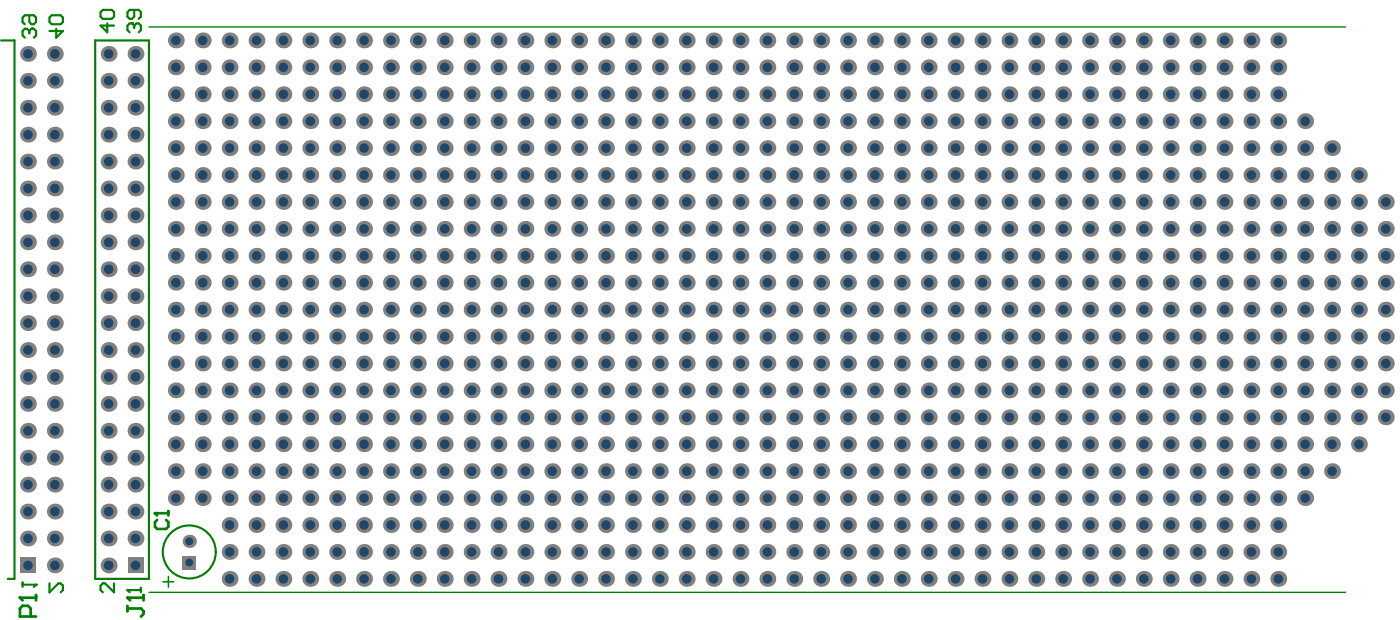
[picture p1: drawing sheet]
<svg xmlns="http://www.w3.org/2000/svg" width="440mm" height="195mm" viewBox="0 0 440 195" stroke-linecap="round" stroke-linejoin="round" font-family="sans-serif">
<path d="M.3 12.7h4.3v169.1h-2.1M29.9 12.7h16.9v169.1h-16.9z" fill="none" stroke="#008000" stroke-width=".67"/>
<path d="M46.8 8.5h376.3M46.8 186h376.3" fill="none" stroke="#008000" stroke-width=".42"/>
<path d="M9.9 9h.7l.7 .7v1.4l-.7 .7M16.3 4.8h2.8l.7 .7v1.4l-.7 .7h-2.8l-.7-.7v-1.4zM17.7 9v2.8l2.1-2.1h-4.2" fill="none" stroke="#008000" stroke-width=".68"/>
<circle cx="9.9" cy="9" r=".34" fill="#008000"/>
<path d="M9.2 4.8v2.1l.7 .7h.7l.7-.7v-1.4l-.7-.7h-2.8l-.7 .7v1.4l.7 .7M9.2 9.7v.7M9.2 9.7l-.7-.7h-.7l-.7 .7v1.4l.7 .7M9.9 9l-.7 .7M7.1 182.9v1.5M7.1 183.6h4.2" fill="none" stroke="#008000" stroke-width=".68"/>
<circle cx="11.3" cy="183.6" r=".34" fill="#008000"/>
<path d="M11.3 183.6l-.7 .8M15.6 183.2v2.8l2.8-2.8h.7l.7 .7v1.4l-.7 .7M40.1 185.3h4.2M44.3 184.6v1.4" fill="none" stroke="#008000" stroke-width=".68"/>
<circle cx="40.1" cy="185.3" r=".34" fill="#008000"/>
<path d="M32.3 3.1h2.8l.8 .7v1.4l-.8 .7h-2.8l-.7-.7v-1.4zM33.7 7.3v2.9l-2.1-2.2h4.3M41.5 7.3h-.7l-.7 .7v1.5l.7 .7M35.9 183.2v2.8l-2.9-2.8h-.7l-.7 .7v1.4l.7 .7M40.1 185.3l.7 .7" fill="none" stroke="#008000" stroke-width=".68"/>
<circle cx="41.5" cy="7.3" r=".34" fill="#008000"/>
<path d="M41.5 7.3l.7 .7M42.2 3.1v2.1l-.7 .7h-.7l-.7-.7v-1.4l.7-.7h2.8l.7 .7v1.4l-.7 .7M42.2 8v.7M42.2 8l.7-.7h.7l.7 .7v1.5l-.7 .7" fill="none" stroke="#008000" stroke-width=".68"/>
<path d="M51.3 182.7h3.3M52.9 181.1v3.3" fill="none" stroke="#008000" stroke-width=".5"/>
<path d="M40.1 190.3v1.7M40.1 191.1h4.2l.9 .9v.8l-.9 .9M40.1 187.7h5.1M45.2 186.9v1.7" fill="none" stroke="#008000" stroke-width=".85"/>
<circle cx="40.1" cy="187.7" r=".42" fill="#008000"/>
<path d="M48.7 161.2h4.2M49.4 163.3l-.7 .7v1.4l.7 .7h2.8l.7-.7v-1.4l-.7-.7M52.9 160.5v1.4M40.1 187.7l.8 .9" fill="none" stroke="#008000" stroke-width=".85"/>
<circle cx="48.7" cy="161.2" r=".42" fill="#008000"/>
<path d="M48.7 161.2l.7 .7M6.3 187.7h5M9.6 193.7v-2.6l-.8-.8h-1.7l-.8 .8v2.6h5M11.3 186.9v1.7" fill="none" stroke="#008000" stroke-width=".85"/>
<circle cx="6.3" cy="187.7" r=".42" fill="#008000"/>
<path d="M6.3 187.7l.8 .9" fill="none" stroke="#008000" stroke-width=".85"/>
<circle cx="59.5" cy="173.4" r="8.3" fill="none" stroke="#008000" stroke-width=".67"/>
<circle cx="8.8" cy="152.2" r="2.5" fill="#808080"/>
<circle cx="8.8" cy="152.2" r="1.5" fill="#1f4769"/>
<circle cx="8.8" cy="160.7" r="2.5" fill="#808080"/>
<circle cx="8.8" cy="160.7" r="1.5" fill="#1f4769"/>
<circle cx="8.8" cy="169.1" r="2.5" fill="#808080"/>
<circle cx="8.8" cy="169.1" r="1.5" fill="#1f4769"/>
<path d="M6.3 175.1h5v5h-5z" fill-rule="evenodd" fill="#808080"/>
<circle cx="8.8" cy="177.6" r="1.5" fill="#1f4769"/>
<circle cx="8.8" cy="143.8" r="2.5" fill="#808080"/>
<circle cx="8.8" cy="143.8" r="1.5" fill="#1f4769"/>
<circle cx="17.2" cy="152.2" r="2.5" fill="#808080"/>
<circle cx="17.2" cy="152.2" r="1.5" fill="#1f4769"/>
<circle cx="17.2" cy="160.7" r="2.5" fill="#808080"/>
<circle cx="17.2" cy="160.7" r="1.5" fill="#1f4769"/>
<circle cx="17.2" cy="169.1" r="2.5" fill="#808080"/>
<circle cx="17.2" cy="169.1" r="1.5" fill="#1f4769"/>
<circle cx="17.2" cy="177.6" r="2.5" fill="#808080"/>
<circle cx="17.2" cy="177.6" r="1.5" fill="#1f4769"/>
<circle cx="17.2" cy="143.8" r="2.5" fill="#808080"/>
<circle cx="17.2" cy="143.8" r="1.5" fill="#1f4769"/>
<circle cx="34.2" cy="177.6" r="2.5" fill="#808080"/>
<circle cx="34.2" cy="177.6" r="1.5" fill="#1f4769"/>
<circle cx="34.2" cy="152.2" r="2.5" fill="#808080"/>
<circle cx="34.2" cy="152.2" r="1.5" fill="#1f4769"/>
<circle cx="34.2" cy="160.7" r="2.5" fill="#808080"/>
<circle cx="34.2" cy="160.7" r="1.5" fill="#1f4769"/>
<circle cx="34.2" cy="169.1" r="2.5" fill="#808080"/>
<circle cx="34.2" cy="169.1" r="1.5" fill="#1f4769"/>
<circle cx="34.2" cy="143.8" r="2.5" fill="#808080"/>
<circle cx="34.2" cy="143.8" r="1.5" fill="#1f4769"/>
<circle cx="42.6" cy="169.1" r="2.5" fill="#808080"/>
<circle cx="42.6" cy="169.1" r="1.5" fill="#1f4769"/>
<path d="M40.1 175.1h5v5h-5z" fill-rule="evenodd" fill="#808080"/>
<circle cx="42.6" cy="177.6" r="1.5" fill="#1f4769"/>
<circle cx="42.6" cy="152.2" r="2.5" fill="#808080"/>
<circle cx="42.6" cy="152.2" r="1.5" fill="#1f4769"/>
<circle cx="42.6" cy="160.7" r="2.5" fill="#808080"/>
<circle cx="42.6" cy="160.7" r="1.5" fill="#1f4769"/>
<circle cx="42.6" cy="143.8" r="2.5" fill="#808080"/>
<circle cx="42.6" cy="143.8" r="1.5" fill="#1f4769"/>
<circle cx="55.3" cy="156.4" r="2.5" fill="#808080"/>
<circle cx="55.3" cy="156.4" r="1.5" fill="#1f4769"/>
<circle cx="55.3" cy="148" r="2.5" fill="#808080"/>
<circle cx="55.3" cy="148" r="1.5" fill="#1f4769"/>
<circle cx="55.3" cy="139.5" r="2.5" fill="#808080"/>
<circle cx="55.3" cy="139.5" r="1.5" fill="#1f4769"/>
<path d="M57.4 174.6h4.2v4.2h-4.2z" fill-rule="evenodd" fill="#808080"/>
<circle cx="59.5" cy="176.7" r="1.25" fill="#1f4769"/>
<circle cx="59.5" cy="170" r="2.08" fill="#808080"/>
<circle cx="59.5" cy="170" r="1.25" fill="#1f4769"/>
<circle cx="63.8" cy="156.4" r="2.5" fill="#808080"/>
<circle cx="63.8" cy="156.4" r="1.5" fill="#1f4769"/>
<circle cx="63.8" cy="148" r="2.5" fill="#808080"/>
<circle cx="63.8" cy="148" r="1.5" fill="#1f4769"/>
<circle cx="63.8" cy="139.5" r="2.5" fill="#808080"/>
<circle cx="63.8" cy="139.5" r="1.5" fill="#1f4769"/>
<circle cx="72.2" cy="156.4" r="2.5" fill="#808080"/>
<circle cx="72.2" cy="156.4" r="1.5" fill="#1f4769"/>
<circle cx="72.2" cy="181.8" r="2.5" fill="#808080"/>
<circle cx="72.2" cy="181.8" r="1.5" fill="#1f4769"/>
<circle cx="72.2" cy="164.9" r="2.5" fill="#808080"/>
<circle cx="72.2" cy="164.9" r="1.5" fill="#1f4769"/>
<circle cx="72.2" cy="173.4" r="2.5" fill="#808080"/>
<circle cx="72.2" cy="173.4" r="1.5" fill="#1f4769"/>
<circle cx="8.8" cy="135.3" r="2.5" fill="#808080"/>
<circle cx="8.8" cy="135.3" r="1.5" fill="#1f4769"/>
<circle cx="8.8" cy="126.9" r="2.5" fill="#808080"/>
<circle cx="8.8" cy="126.9" r="1.5" fill="#1f4769"/>
<circle cx="8.8" cy="109.9" r="2.5" fill="#808080"/>
<circle cx="8.8" cy="109.9" r="1.5" fill="#1f4769"/>
<circle cx="8.8" cy="101.5" r="2.5" fill="#808080"/>
<circle cx="8.8" cy="101.5" r="1.5" fill="#1f4769"/>
<circle cx="8.8" cy="118.4" r="2.5" fill="#808080"/>
<circle cx="8.8" cy="118.4" r="1.5" fill="#1f4769"/>
<circle cx="17.2" cy="135.3" r="2.5" fill="#808080"/>
<circle cx="17.2" cy="135.3" r="1.5" fill="#1f4769"/>
<circle cx="17.2" cy="126.9" r="2.5" fill="#808080"/>
<circle cx="17.2" cy="126.9" r="1.5" fill="#1f4769"/>
<circle cx="17.2" cy="109.9" r="2.5" fill="#808080"/>
<circle cx="17.2" cy="109.9" r="1.5" fill="#1f4769"/>
<circle cx="17.2" cy="101.5" r="2.5" fill="#808080"/>
<circle cx="17.2" cy="101.5" r="1.5" fill="#1f4769"/>
<circle cx="17.2" cy="118.4" r="2.5" fill="#808080"/>
<circle cx="17.2" cy="118.4" r="1.5" fill="#1f4769"/>
<circle cx="34.2" cy="135.3" r="2.5" fill="#808080"/>
<circle cx="34.2" cy="135.3" r="1.5" fill="#1f4769"/>
<circle cx="34.2" cy="126.9" r="2.5" fill="#808080"/>
<circle cx="34.2" cy="126.9" r="1.5" fill="#1f4769"/>
<circle cx="34.2" cy="109.9" r="2.5" fill="#808080"/>
<circle cx="34.2" cy="109.9" r="1.5" fill="#1f4769"/>
<circle cx="34.2" cy="101.5" r="2.5" fill="#808080"/>
<circle cx="34.2" cy="101.5" r="1.5" fill="#1f4769"/>
<circle cx="34.2" cy="118.4" r="2.5" fill="#808080"/>
<circle cx="34.2" cy="118.4" r="1.5" fill="#1f4769"/>
<circle cx="42.6" cy="135.3" r="2.5" fill="#808080"/>
<circle cx="42.6" cy="135.3" r="1.5" fill="#1f4769"/>
<circle cx="42.6" cy="126.9" r="2.5" fill="#808080"/>
<circle cx="42.6" cy="126.9" r="1.5" fill="#1f4769"/>
<circle cx="42.6" cy="118.4" r="2.5" fill="#808080"/>
<circle cx="42.6" cy="118.4" r="1.5" fill="#1f4769"/>
<circle cx="42.6" cy="101.5" r="2.5" fill="#808080"/>
<circle cx="42.6" cy="101.5" r="1.5" fill="#1f4769"/>
<circle cx="42.6" cy="109.9" r="2.5" fill="#808080"/>
<circle cx="42.6" cy="109.9" r="1.5" fill="#1f4769"/>
<circle cx="55.3" cy="131.1" r="2.5" fill="#808080"/>
<circle cx="55.3" cy="131.1" r="1.5" fill="#1f4769"/>
<circle cx="55.3" cy="122.6" r="2.5" fill="#808080"/>
<circle cx="55.3" cy="122.6" r="1.5" fill="#1f4769"/>
<circle cx="55.3" cy="97.3" r="2.5" fill="#808080"/>
<circle cx="55.3" cy="97.3" r="1.5" fill="#1f4769"/>
<circle cx="55.3" cy="114.2" r="2.5" fill="#808080"/>
<circle cx="55.3" cy="114.2" r="1.5" fill="#1f4769"/>
<circle cx="55.3" cy="105.7" r="2.5" fill="#808080"/>
<circle cx="55.3" cy="105.7" r="1.5" fill="#1f4769"/>
<circle cx="63.8" cy="131.1" r="2.5" fill="#808080"/>
<circle cx="63.8" cy="131.1" r="1.5" fill="#1f4769"/>
<circle cx="63.8" cy="122.6" r="2.5" fill="#808080"/>
<circle cx="63.8" cy="122.6" r="1.5" fill="#1f4769"/>
<circle cx="63.8" cy="114.2" r="2.5" fill="#808080"/>
<circle cx="63.8" cy="114.2" r="1.5" fill="#1f4769"/>
<circle cx="63.8" cy="105.7" r="2.5" fill="#808080"/>
<circle cx="63.8" cy="105.7" r="1.5" fill="#1f4769"/>
<circle cx="72.2" cy="122.6" r="2.5" fill="#808080"/>
<circle cx="72.2" cy="122.6" r="1.5" fill="#1f4769"/>
<circle cx="72.2" cy="114.2" r="2.5" fill="#808080"/>
<circle cx="72.2" cy="114.2" r="1.5" fill="#1f4769"/>
<circle cx="72.2" cy="105.7" r="2.5" fill="#808080"/>
<circle cx="72.2" cy="105.7" r="1.5" fill="#1f4769"/>
<circle cx="72.2" cy="148" r="2.5" fill="#808080"/>
<circle cx="72.2" cy="148" r="1.5" fill="#1f4769"/>
<circle cx="80.7" cy="156.4" r="2.5" fill="#808080"/>
<circle cx="80.7" cy="156.4" r="1.5" fill="#1f4769"/>
<circle cx="80.7" cy="148" r="2.5" fill="#808080"/>
<circle cx="80.7" cy="148" r="1.5" fill="#1f4769"/>
<circle cx="80.7" cy="181.8" r="2.5" fill="#808080"/>
<circle cx="80.7" cy="181.8" r="1.5" fill="#1f4769"/>
<circle cx="80.7" cy="173.4" r="2.5" fill="#808080"/>
<circle cx="80.7" cy="173.4" r="1.5" fill="#1f4769"/>
<circle cx="80.7" cy="164.9" r="2.5" fill="#808080"/>
<circle cx="80.7" cy="164.9" r="1.5" fill="#1f4769"/>
<circle cx="89.1" cy="181.8" r="2.5" fill="#808080"/>
<circle cx="89.1" cy="181.8" r="1.5" fill="#1f4769"/>
<circle cx="89.1" cy="173.4" r="2.5" fill="#808080"/>
<circle cx="89.1" cy="173.4" r="1.5" fill="#1f4769"/>
<circle cx="89.1" cy="148" r="2.5" fill="#808080"/>
<circle cx="89.1" cy="148" r="1.5" fill="#1f4769"/>
<circle cx="89.1" cy="156.4" r="2.5" fill="#808080"/>
<circle cx="89.1" cy="156.4" r="1.5" fill="#1f4769"/>
<circle cx="89.1" cy="164.9" r="2.5" fill="#808080"/>
<circle cx="89.1" cy="164.9" r="1.5" fill="#1f4769"/>
<circle cx="89.1" cy="139.5" r="2.5" fill="#808080"/>
<circle cx="89.1" cy="139.5" r="1.5" fill="#1f4769"/>
<circle cx="97.6" cy="181.8" r="2.5" fill="#808080"/>
<circle cx="97.6" cy="181.8" r="1.5" fill="#1f4769"/>
<circle cx="97.6" cy="148" r="2.5" fill="#808080"/>
<circle cx="97.6" cy="148" r="1.5" fill="#1f4769"/>
<circle cx="97.6" cy="156.4" r="2.5" fill="#808080"/>
<circle cx="97.6" cy="156.4" r="1.5" fill="#1f4769"/>
<circle cx="97.6" cy="173.4" r="2.5" fill="#808080"/>
<circle cx="97.6" cy="173.4" r="1.5" fill="#1f4769"/>
<circle cx="97.6" cy="164.9" r="2.5" fill="#808080"/>
<circle cx="97.6" cy="164.9" r="1.5" fill="#1f4769"/>
<circle cx="97.6" cy="139.5" r="2.5" fill="#808080"/>
<circle cx="97.6" cy="139.5" r="1.5" fill="#1f4769"/>
<circle cx="106" cy="164.9" r="2.5" fill="#808080"/>
<circle cx="106" cy="164.9" r="1.5" fill="#1f4769"/>
<circle cx="106" cy="148" r="2.5" fill="#808080"/>
<circle cx="106" cy="148" r="1.5" fill="#1f4769"/>
<circle cx="106" cy="181.8" r="2.5" fill="#808080"/>
<circle cx="106" cy="181.8" r="1.5" fill="#1f4769"/>
<circle cx="106" cy="173.4" r="2.5" fill="#808080"/>
<circle cx="106" cy="173.4" r="1.5" fill="#1f4769"/>
<circle cx="106" cy="156.4" r="2.5" fill="#808080"/>
<circle cx="106" cy="156.4" r="1.5" fill="#1f4769"/>
<circle cx="114.5" cy="148" r="2.5" fill="#808080"/>
<circle cx="114.5" cy="148" r="1.5" fill="#1f4769"/>
<circle cx="114.5" cy="181.8" r="2.5" fill="#808080"/>
<circle cx="114.5" cy="181.8" r="1.5" fill="#1f4769"/>
<circle cx="114.5" cy="164.9" r="2.5" fill="#808080"/>
<circle cx="114.5" cy="164.9" r="1.5" fill="#1f4769"/>
<circle cx="114.5" cy="156.4" r="2.5" fill="#808080"/>
<circle cx="114.5" cy="156.4" r="1.5" fill="#1f4769"/>
<circle cx="114.5" cy="173.4" r="2.5" fill="#808080"/>
<circle cx="114.5" cy="173.4" r="1.5" fill="#1f4769"/>
<circle cx="122.9" cy="164.9" r="2.5" fill="#808080"/>
<circle cx="122.9" cy="164.9" r="1.5" fill="#1f4769"/>
<circle cx="122.9" cy="181.8" r="2.5" fill="#808080"/>
<circle cx="122.9" cy="181.8" r="1.5" fill="#1f4769"/>
<circle cx="122.9" cy="156.4" r="2.5" fill="#808080"/>
<circle cx="122.9" cy="156.4" r="1.5" fill="#1f4769"/>
<circle cx="122.9" cy="148" r="2.5" fill="#808080"/>
<circle cx="122.9" cy="148" r="1.5" fill="#1f4769"/>
<circle cx="72.2" cy="139.5" r="2.5" fill="#808080"/>
<circle cx="72.2" cy="139.5" r="1.5" fill="#1f4769"/>
<circle cx="72.2" cy="131.1" r="2.5" fill="#808080"/>
<circle cx="72.2" cy="131.1" r="1.5" fill="#1f4769"/>
<circle cx="80.7" cy="139.5" r="2.5" fill="#808080"/>
<circle cx="80.7" cy="139.5" r="1.5" fill="#1f4769"/>
<circle cx="80.7" cy="114.2" r="2.5" fill="#808080"/>
<circle cx="80.7" cy="114.2" r="1.5" fill="#1f4769"/>
<circle cx="80.7" cy="97.3" r="2.5" fill="#808080"/>
<circle cx="80.7" cy="97.3" r="1.5" fill="#1f4769"/>
<circle cx="80.7" cy="131.1" r="2.5" fill="#808080"/>
<circle cx="80.7" cy="131.1" r="1.5" fill="#1f4769"/>
<circle cx="80.7" cy="122.6" r="2.5" fill="#808080"/>
<circle cx="80.7" cy="122.6" r="1.5" fill="#1f4769"/>
<circle cx="80.7" cy="105.7" r="2.5" fill="#808080"/>
<circle cx="80.7" cy="105.7" r="1.5" fill="#1f4769"/>
<circle cx="89.1" cy="122.6" r="2.5" fill="#808080"/>
<circle cx="89.1" cy="122.6" r="1.5" fill="#1f4769"/>
<circle cx="89.1" cy="114.2" r="2.5" fill="#808080"/>
<circle cx="89.1" cy="114.2" r="1.5" fill="#1f4769"/>
<circle cx="89.1" cy="131.1" r="2.5" fill="#808080"/>
<circle cx="89.1" cy="131.1" r="1.5" fill="#1f4769"/>
<circle cx="89.1" cy="105.7" r="2.5" fill="#808080"/>
<circle cx="89.1" cy="105.7" r="1.5" fill="#1f4769"/>
<circle cx="89.1" cy="97.3" r="2.5" fill="#808080"/>
<circle cx="89.1" cy="97.3" r="1.5" fill="#1f4769"/>
<circle cx="97.6" cy="122.6" r="2.5" fill="#808080"/>
<circle cx="97.6" cy="122.6" r="1.5" fill="#1f4769"/>
<circle cx="97.6" cy="114.2" r="2.5" fill="#808080"/>
<circle cx="97.6" cy="114.2" r="1.5" fill="#1f4769"/>
<circle cx="97.6" cy="131.1" r="2.5" fill="#808080"/>
<circle cx="97.6" cy="131.1" r="1.5" fill="#1f4769"/>
<circle cx="97.6" cy="105.7" r="2.5" fill="#808080"/>
<circle cx="97.6" cy="105.7" r="1.5" fill="#1f4769"/>
<circle cx="97.6" cy="97.3" r="2.5" fill="#808080"/>
<circle cx="97.6" cy="97.3" r="1.5" fill="#1f4769"/>
<circle cx="106" cy="139.5" r="2.5" fill="#808080"/>
<circle cx="106" cy="139.5" r="1.5" fill="#1f4769"/>
<circle cx="106" cy="131.1" r="2.5" fill="#808080"/>
<circle cx="106" cy="131.1" r="1.5" fill="#1f4769"/>
<circle cx="106" cy="114.2" r="2.5" fill="#808080"/>
<circle cx="106" cy="114.2" r="1.5" fill="#1f4769"/>
<circle cx="106" cy="122.6" r="2.5" fill="#808080"/>
<circle cx="106" cy="122.6" r="1.5" fill="#1f4769"/>
<circle cx="106" cy="105.7" r="2.5" fill="#808080"/>
<circle cx="106" cy="105.7" r="1.5" fill="#1f4769"/>
<circle cx="114.5" cy="139.5" r="2.5" fill="#808080"/>
<circle cx="114.5" cy="139.5" r="1.5" fill="#1f4769"/>
<circle cx="114.5" cy="122.6" r="2.5" fill="#808080"/>
<circle cx="114.5" cy="122.6" r="1.5" fill="#1f4769"/>
<circle cx="114.5" cy="131.1" r="2.5" fill="#808080"/>
<circle cx="114.5" cy="131.1" r="1.5" fill="#1f4769"/>
<circle cx="114.5" cy="105.7" r="2.5" fill="#808080"/>
<circle cx="114.5" cy="105.7" r="1.5" fill="#1f4769"/>
<circle cx="114.5" cy="114.2" r="2.5" fill="#808080"/>
<circle cx="114.5" cy="114.2" r="1.5" fill="#1f4769"/>
<circle cx="122.9" cy="139.5" r="2.5" fill="#808080"/>
<circle cx="122.9" cy="139.5" r="1.5" fill="#1f4769"/>
<circle cx="122.9" cy="131.1" r="2.5" fill="#808080"/>
<circle cx="122.9" cy="131.1" r="1.5" fill="#1f4769"/>
<circle cx="122.9" cy="114.2" r="2.5" fill="#808080"/>
<circle cx="122.9" cy="114.2" r="1.5" fill="#1f4769"/>
<circle cx="122.9" cy="122.6" r="2.5" fill="#808080"/>
<circle cx="122.9" cy="122.6" r="1.5" fill="#1f4769"/>
<circle cx="8.8" cy="93" r="2.5" fill="#808080"/>
<circle cx="8.8" cy="93" r="1.5" fill="#1f4769"/>
<circle cx="8.8" cy="84.6" r="2.5" fill="#808080"/>
<circle cx="8.8" cy="84.6" r="1.5" fill="#1f4769"/>
<circle cx="8.8" cy="76.1" r="2.5" fill="#808080"/>
<circle cx="8.8" cy="76.1" r="1.5" fill="#1f4769"/>
<circle cx="8.8" cy="67.7" r="2.5" fill="#808080"/>
<circle cx="8.8" cy="67.7" r="1.5" fill="#1f4769"/>
<circle cx="8.8" cy="59.2" r="2.5" fill="#808080"/>
<circle cx="8.8" cy="59.2" r="1.5" fill="#1f4769"/>
<circle cx="17.2" cy="84.6" r="2.5" fill="#808080"/>
<circle cx="17.2" cy="84.6" r="1.5" fill="#1f4769"/>
<circle cx="17.2" cy="93" r="2.5" fill="#808080"/>
<circle cx="17.2" cy="93" r="1.5" fill="#1f4769"/>
<circle cx="17.2" cy="76.1" r="2.5" fill="#808080"/>
<circle cx="17.2" cy="76.1" r="1.5" fill="#1f4769"/>
<circle cx="17.2" cy="67.7" r="2.5" fill="#808080"/>
<circle cx="17.2" cy="67.7" r="1.5" fill="#1f4769"/>
<circle cx="17.2" cy="59.2" r="2.5" fill="#808080"/>
<circle cx="17.2" cy="59.2" r="1.5" fill="#1f4769"/>
<circle cx="34.2" cy="84.6" r="2.5" fill="#808080"/>
<circle cx="34.2" cy="84.6" r="1.5" fill="#1f4769"/>
<circle cx="34.2" cy="93" r="2.5" fill="#808080"/>
<circle cx="34.2" cy="93" r="1.5" fill="#1f4769"/>
<circle cx="34.2" cy="76.1" r="2.5" fill="#808080"/>
<circle cx="34.2" cy="76.1" r="1.5" fill="#1f4769"/>
<circle cx="34.2" cy="67.7" r="2.5" fill="#808080"/>
<circle cx="34.2" cy="67.7" r="1.5" fill="#1f4769"/>
<circle cx="34.2" cy="59.2" r="2.5" fill="#808080"/>
<circle cx="34.2" cy="59.2" r="1.5" fill="#1f4769"/>
<circle cx="42.6" cy="93" r="2.5" fill="#808080"/>
<circle cx="42.6" cy="93" r="1.5" fill="#1f4769"/>
<circle cx="42.6" cy="84.6" r="2.5" fill="#808080"/>
<circle cx="42.6" cy="84.6" r="1.5" fill="#1f4769"/>
<circle cx="42.6" cy="76.1" r="2.5" fill="#808080"/>
<circle cx="42.6" cy="76.1" r="1.5" fill="#1f4769"/>
<circle cx="42.6" cy="67.7" r="2.5" fill="#808080"/>
<circle cx="42.6" cy="67.7" r="1.5" fill="#1f4769"/>
<circle cx="42.6" cy="59.2" r="2.5" fill="#808080"/>
<circle cx="42.6" cy="59.2" r="1.5" fill="#1f4769"/>
<circle cx="55.3" cy="80.3" r="2.5" fill="#808080"/>
<circle cx="55.3" cy="80.3" r="1.5" fill="#1f4769"/>
<circle cx="55.3" cy="88.8" r="2.5" fill="#808080"/>
<circle cx="55.3" cy="88.8" r="1.5" fill="#1f4769"/>
<circle cx="55.3" cy="71.9" r="2.5" fill="#808080"/>
<circle cx="55.3" cy="71.9" r="1.5" fill="#1f4769"/>
<circle cx="55.3" cy="63.4" r="2.5" fill="#808080"/>
<circle cx="55.3" cy="63.4" r="1.5" fill="#1f4769"/>
<circle cx="55.3" cy="55" r="2.5" fill="#808080"/>
<circle cx="55.3" cy="55" r="1.5" fill="#1f4769"/>
<circle cx="63.8" cy="97.3" r="2.5" fill="#808080"/>
<circle cx="63.8" cy="97.3" r="1.5" fill="#1f4769"/>
<circle cx="63.8" cy="80.3" r="2.5" fill="#808080"/>
<circle cx="63.8" cy="80.3" r="1.5" fill="#1f4769"/>
<circle cx="63.8" cy="71.9" r="2.5" fill="#808080"/>
<circle cx="63.8" cy="71.9" r="1.5" fill="#1f4769"/>
<circle cx="63.8" cy="88.8" r="2.5" fill="#808080"/>
<circle cx="63.8" cy="88.8" r="1.5" fill="#1f4769"/>
<circle cx="63.8" cy="63.4" r="2.5" fill="#808080"/>
<circle cx="63.8" cy="63.4" r="1.5" fill="#1f4769"/>
<circle cx="72.2" cy="63.4" r="2.5" fill="#808080"/>
<circle cx="72.2" cy="63.4" r="1.5" fill="#1f4769"/>
<circle cx="72.2" cy="55" r="2.5" fill="#808080"/>
<circle cx="72.2" cy="55" r="1.5" fill="#1f4769"/>
<circle cx="8.8" cy="50.7" r="2.5" fill="#808080"/>
<circle cx="8.8" cy="50.7" r="1.5" fill="#1f4769"/>
<circle cx="8.8" cy="33.8" r="2.5" fill="#808080"/>
<circle cx="8.8" cy="33.8" r="1.5" fill="#1f4769"/>
<circle cx="8.8" cy="42.3" r="2.5" fill="#808080"/>
<circle cx="8.8" cy="42.3" r="1.5" fill="#1f4769"/>
<circle cx="8.8" cy="25.4" r="2.5" fill="#808080"/>
<circle cx="8.8" cy="25.4" r="1.5" fill="#1f4769"/>
<circle cx="8.8" cy="16.9" r="2.5" fill="#808080"/>
<circle cx="8.8" cy="16.9" r="1.5" fill="#1f4769"/>
<circle cx="17.2" cy="50.7" r="2.5" fill="#808080"/>
<circle cx="17.2" cy="50.7" r="1.5" fill="#1f4769"/>
<circle cx="17.2" cy="25.4" r="2.5" fill="#808080"/>
<circle cx="17.2" cy="25.4" r="1.5" fill="#1f4769"/>
<circle cx="17.2" cy="42.3" r="2.5" fill="#808080"/>
<circle cx="17.2" cy="42.3" r="1.5" fill="#1f4769"/>
<circle cx="17.2" cy="16.9" r="2.5" fill="#808080"/>
<circle cx="17.2" cy="16.9" r="1.5" fill="#1f4769"/>
<circle cx="17.2" cy="33.8" r="2.5" fill="#808080"/>
<circle cx="17.2" cy="33.8" r="1.5" fill="#1f4769"/>
<circle cx="34.2" cy="50.7" r="2.5" fill="#808080"/>
<circle cx="34.2" cy="50.7" r="1.5" fill="#1f4769"/>
<circle cx="34.2" cy="42.3" r="2.5" fill="#808080"/>
<circle cx="34.2" cy="42.3" r="1.5" fill="#1f4769"/>
<circle cx="34.2" cy="33.8" r="2.5" fill="#808080"/>
<circle cx="34.2" cy="33.8" r="1.5" fill="#1f4769"/>
<circle cx="34.2" cy="25.4" r="2.5" fill="#808080"/>
<circle cx="34.2" cy="25.4" r="1.5" fill="#1f4769"/>
<circle cx="34.2" cy="16.9" r="2.5" fill="#808080"/>
<circle cx="34.2" cy="16.9" r="1.5" fill="#1f4769"/>
<circle cx="42.6" cy="50.7" r="2.5" fill="#808080"/>
<circle cx="42.6" cy="50.7" r="1.5" fill="#1f4769"/>
<circle cx="42.6" cy="25.4" r="2.5" fill="#808080"/>
<circle cx="42.6" cy="25.4" r="1.5" fill="#1f4769"/>
<circle cx="42.6" cy="42.3" r="2.5" fill="#808080"/>
<circle cx="42.6" cy="42.3" r="1.5" fill="#1f4769"/>
<circle cx="42.6" cy="33.8" r="2.5" fill="#808080"/>
<circle cx="42.6" cy="33.8" r="1.5" fill="#1f4769"/>
<circle cx="42.6" cy="16.9" r="2.5" fill="#808080"/>
<circle cx="42.6" cy="16.9" r="1.5" fill="#1f4769"/>
<circle cx="55.3" cy="46.5" r="2.5" fill="#808080"/>
<circle cx="55.3" cy="46.5" r="1.5" fill="#1f4769"/>
<circle cx="55.3" cy="12.7" r="2.5" fill="#808080"/>
<circle cx="55.3" cy="12.7" r="1.5" fill="#1f4769"/>
<circle cx="55.3" cy="38.1" r="2.5" fill="#808080"/>
<circle cx="55.3" cy="38.1" r="1.5" fill="#1f4769"/>
<circle cx="55.3" cy="29.6" r="2.5" fill="#808080"/>
<circle cx="55.3" cy="29.6" r="1.5" fill="#1f4769"/>
<circle cx="55.3" cy="21.1" r="2.5" fill="#808080"/>
<circle cx="55.3" cy="21.1" r="1.5" fill="#1f4769"/>
<circle cx="63.8" cy="55" r="2.5" fill="#808080"/>
<circle cx="63.8" cy="55" r="1.5" fill="#1f4769"/>
<circle cx="63.8" cy="46.5" r="2.5" fill="#808080"/>
<circle cx="63.8" cy="46.5" r="1.5" fill="#1f4769"/>
<circle cx="63.8" cy="21.1" r="2.5" fill="#808080"/>
<circle cx="63.8" cy="21.1" r="1.5" fill="#1f4769"/>
<circle cx="63.8" cy="12.7" r="2.5" fill="#808080"/>
<circle cx="63.8" cy="12.7" r="1.5" fill="#1f4769"/>
<circle cx="63.8" cy="38.1" r="2.5" fill="#808080"/>
<circle cx="63.8" cy="38.1" r="1.5" fill="#1f4769"/>
<circle cx="63.8" cy="29.6" r="2.5" fill="#808080"/>
<circle cx="63.8" cy="29.6" r="1.5" fill="#1f4769"/>
<circle cx="72.2" cy="29.6" r="2.5" fill="#808080"/>
<circle cx="72.2" cy="29.6" r="1.5" fill="#1f4769"/>
<circle cx="72.2" cy="97.3" r="2.5" fill="#808080"/>
<circle cx="72.2" cy="97.3" r="1.5" fill="#1f4769"/>
<circle cx="72.2" cy="88.8" r="2.5" fill="#808080"/>
<circle cx="72.2" cy="88.8" r="1.5" fill="#1f4769"/>
<circle cx="72.2" cy="80.3" r="2.5" fill="#808080"/>
<circle cx="72.2" cy="80.3" r="1.5" fill="#1f4769"/>
<circle cx="72.2" cy="71.9" r="2.5" fill="#808080"/>
<circle cx="72.2" cy="71.9" r="1.5" fill="#1f4769"/>
<circle cx="80.7" cy="63.4" r="2.5" fill="#808080"/>
<circle cx="80.7" cy="63.4" r="1.5" fill="#1f4769"/>
<circle cx="80.7" cy="80.3" r="2.5" fill="#808080"/>
<circle cx="80.7" cy="80.3" r="1.5" fill="#1f4769"/>
<circle cx="80.7" cy="71.9" r="2.5" fill="#808080"/>
<circle cx="80.7" cy="71.9" r="1.5" fill="#1f4769"/>
<circle cx="80.7" cy="88.8" r="2.5" fill="#808080"/>
<circle cx="80.7" cy="88.8" r="1.5" fill="#1f4769"/>
<circle cx="80.7" cy="55" r="2.5" fill="#808080"/>
<circle cx="80.7" cy="55" r="1.5" fill="#1f4769"/>
<circle cx="89.1" cy="88.8" r="2.5" fill="#808080"/>
<circle cx="89.1" cy="88.8" r="1.5" fill="#1f4769"/>
<circle cx="89.1" cy="63.4" r="2.5" fill="#808080"/>
<circle cx="89.1" cy="63.4" r="1.5" fill="#1f4769"/>
<circle cx="89.1" cy="71.9" r="2.5" fill="#808080"/>
<circle cx="89.1" cy="71.9" r="1.5" fill="#1f4769"/>
<circle cx="89.1" cy="80.3" r="2.5" fill="#808080"/>
<circle cx="89.1" cy="80.3" r="1.5" fill="#1f4769"/>
<circle cx="97.6" cy="63.4" r="2.5" fill="#808080"/>
<circle cx="97.6" cy="63.4" r="1.5" fill="#1f4769"/>
<circle cx="97.6" cy="88.8" r="2.5" fill="#808080"/>
<circle cx="97.6" cy="88.8" r="1.5" fill="#1f4769"/>
<circle cx="97.6" cy="80.3" r="2.5" fill="#808080"/>
<circle cx="97.6" cy="80.3" r="1.5" fill="#1f4769"/>
<circle cx="97.6" cy="71.9" r="2.5" fill="#808080"/>
<circle cx="97.6" cy="71.9" r="1.5" fill="#1f4769"/>
<circle cx="97.6" cy="55" r="2.5" fill="#808080"/>
<circle cx="97.6" cy="55" r="1.5" fill="#1f4769"/>
<circle cx="106" cy="80.3" r="2.5" fill="#808080"/>
<circle cx="106" cy="80.3" r="1.5" fill="#1f4769"/>
<circle cx="106" cy="97.3" r="2.5" fill="#808080"/>
<circle cx="106" cy="97.3" r="1.5" fill="#1f4769"/>
<circle cx="106" cy="63.4" r="2.5" fill="#808080"/>
<circle cx="106" cy="63.4" r="1.5" fill="#1f4769"/>
<circle cx="106" cy="88.8" r="2.5" fill="#808080"/>
<circle cx="106" cy="88.8" r="1.5" fill="#1f4769"/>
<circle cx="106" cy="71.9" r="2.5" fill="#808080"/>
<circle cx="106" cy="71.9" r="1.5" fill="#1f4769"/>
<circle cx="106" cy="55" r="2.5" fill="#808080"/>
<circle cx="106" cy="55" r="1.5" fill="#1f4769"/>
<circle cx="114.5" cy="80.3" r="2.5" fill="#808080"/>
<circle cx="114.5" cy="80.3" r="1.5" fill="#1f4769"/>
<circle cx="114.5" cy="71.9" r="2.5" fill="#808080"/>
<circle cx="114.5" cy="71.9" r="1.5" fill="#1f4769"/>
<circle cx="114.5" cy="97.3" r="2.5" fill="#808080"/>
<circle cx="114.5" cy="97.3" r="1.5" fill="#1f4769"/>
<circle cx="114.5" cy="88.8" r="2.5" fill="#808080"/>
<circle cx="114.5" cy="88.8" r="1.5" fill="#1f4769"/>
<circle cx="114.5" cy="63.4" r="2.5" fill="#808080"/>
<circle cx="114.5" cy="63.4" r="1.5" fill="#1f4769"/>
<circle cx="122.9" cy="97.3" r="2.5" fill="#808080"/>
<circle cx="122.9" cy="97.3" r="1.5" fill="#1f4769"/>
<circle cx="122.9" cy="88.8" r="2.5" fill="#808080"/>
<circle cx="122.9" cy="88.8" r="1.5" fill="#1f4769"/>
<circle cx="122.9" cy="80.3" r="2.5" fill="#808080"/>
<circle cx="122.9" cy="80.3" r="1.5" fill="#1f4769"/>
<circle cx="72.2" cy="46.5" r="2.5" fill="#808080"/>
<circle cx="72.2" cy="46.5" r="1.5" fill="#1f4769"/>
<circle cx="72.2" cy="12.7" r="2.5" fill="#808080"/>
<circle cx="72.2" cy="12.7" r="1.5" fill="#1f4769"/>
<circle cx="72.2" cy="21.1" r="2.5" fill="#808080"/>
<circle cx="72.2" cy="21.1" r="1.5" fill="#1f4769"/>
<circle cx="72.2" cy="38.1" r="2.5" fill="#808080"/>
<circle cx="72.2" cy="38.1" r="1.5" fill="#1f4769"/>
<circle cx="80.7" cy="12.7" r="2.5" fill="#808080"/>
<circle cx="80.7" cy="12.7" r="1.5" fill="#1f4769"/>
<circle cx="80.7" cy="38.1" r="2.5" fill="#808080"/>
<circle cx="80.7" cy="38.1" r="1.5" fill="#1f4769"/>
<circle cx="80.7" cy="21.1" r="2.5" fill="#808080"/>
<circle cx="80.7" cy="21.1" r="1.5" fill="#1f4769"/>
<circle cx="80.7" cy="46.5" r="2.5" fill="#808080"/>
<circle cx="80.7" cy="46.5" r="1.5" fill="#1f4769"/>
<circle cx="80.7" cy="29.6" r="2.5" fill="#808080"/>
<circle cx="80.7" cy="29.6" r="1.5" fill="#1f4769"/>
<circle cx="89.1" cy="55" r="2.5" fill="#808080"/>
<circle cx="89.1" cy="55" r="1.5" fill="#1f4769"/>
<circle cx="89.1" cy="29.6" r="2.5" fill="#808080"/>
<circle cx="89.1" cy="29.6" r="1.5" fill="#1f4769"/>
<circle cx="89.1" cy="46.5" r="2.5" fill="#808080"/>
<circle cx="89.1" cy="46.5" r="1.5" fill="#1f4769"/>
<circle cx="89.1" cy="38.1" r="2.5" fill="#808080"/>
<circle cx="89.1" cy="38.1" r="1.5" fill="#1f4769"/>
<circle cx="89.1" cy="12.7" r="2.5" fill="#808080"/>
<circle cx="89.1" cy="12.7" r="1.5" fill="#1f4769"/>
<circle cx="89.1" cy="21.1" r="2.5" fill="#808080"/>
<circle cx="89.1" cy="21.1" r="1.5" fill="#1f4769"/>
<circle cx="97.6" cy="29.6" r="2.5" fill="#808080"/>
<circle cx="97.6" cy="29.6" r="1.5" fill="#1f4769"/>
<circle cx="97.6" cy="46.5" r="2.5" fill="#808080"/>
<circle cx="97.6" cy="46.5" r="1.5" fill="#1f4769"/>
<circle cx="97.6" cy="12.7" r="2.5" fill="#808080"/>
<circle cx="97.6" cy="12.7" r="1.5" fill="#1f4769"/>
<circle cx="97.6" cy="21.1" r="2.5" fill="#808080"/>
<circle cx="97.6" cy="21.1" r="1.5" fill="#1f4769"/>
<circle cx="97.6" cy="38.1" r="2.5" fill="#808080"/>
<circle cx="97.6" cy="38.1" r="1.5" fill="#1f4769"/>
<circle cx="106" cy="12.7" r="2.5" fill="#808080"/>
<circle cx="106" cy="12.7" r="1.5" fill="#1f4769"/>
<circle cx="106" cy="21.1" r="2.5" fill="#808080"/>
<circle cx="106" cy="21.1" r="1.5" fill="#1f4769"/>
<circle cx="106" cy="38.1" r="2.5" fill="#808080"/>
<circle cx="106" cy="38.1" r="1.5" fill="#1f4769"/>
<circle cx="106" cy="29.6" r="2.5" fill="#808080"/>
<circle cx="106" cy="29.6" r="1.5" fill="#1f4769"/>
<circle cx="106" cy="46.5" r="2.5" fill="#808080"/>
<circle cx="106" cy="46.5" r="1.5" fill="#1f4769"/>
<circle cx="114.5" cy="55" r="2.5" fill="#808080"/>
<circle cx="114.5" cy="55" r="1.5" fill="#1f4769"/>
<circle cx="114.5" cy="46.5" r="2.5" fill="#808080"/>
<circle cx="114.5" cy="46.5" r="1.5" fill="#1f4769"/>
<circle cx="114.5" cy="29.6" r="2.5" fill="#808080"/>
<circle cx="114.5" cy="29.6" r="1.5" fill="#1f4769"/>
<circle cx="114.5" cy="38.1" r="2.5" fill="#808080"/>
<circle cx="114.5" cy="38.1" r="1.5" fill="#1f4769"/>
<circle cx="114.5" cy="12.7" r="2.5" fill="#808080"/>
<circle cx="114.5" cy="12.7" r="1.5" fill="#1f4769"/>
<circle cx="114.5" cy="21.1" r="2.5" fill="#808080"/>
<circle cx="114.5" cy="21.1" r="1.5" fill="#1f4769"/>
<circle cx="122.9" cy="46.5" r="2.5" fill="#808080"/>
<circle cx="122.9" cy="46.5" r="1.5" fill="#1f4769"/>
<circle cx="122.9" cy="173.4" r="2.5" fill="#808080"/>
<circle cx="122.9" cy="173.4" r="1.5" fill="#1f4769"/>
<circle cx="131.4" cy="173.4" r="2.5" fill="#808080"/>
<circle cx="131.4" cy="173.4" r="1.5" fill="#1f4769"/>
<circle cx="131.4" cy="181.8" r="2.5" fill="#808080"/>
<circle cx="131.4" cy="181.8" r="1.5" fill="#1f4769"/>
<circle cx="131.4" cy="156.4" r="2.5" fill="#808080"/>
<circle cx="131.4" cy="156.4" r="1.5" fill="#1f4769"/>
<circle cx="131.4" cy="148" r="2.5" fill="#808080"/>
<circle cx="131.4" cy="148" r="1.5" fill="#1f4769"/>
<circle cx="131.4" cy="164.9" r="2.5" fill="#808080"/>
<circle cx="131.4" cy="164.9" r="1.5" fill="#1f4769"/>
<circle cx="131.4" cy="139.5" r="2.5" fill="#808080"/>
<circle cx="131.4" cy="139.5" r="1.5" fill="#1f4769"/>
<circle cx="139.9" cy="181.8" r="2.5" fill="#808080"/>
<circle cx="139.9" cy="181.8" r="1.5" fill="#1f4769"/>
<circle cx="139.9" cy="173.4" r="2.5" fill="#808080"/>
<circle cx="139.9" cy="173.4" r="1.5" fill="#1f4769"/>
<circle cx="139.9" cy="148" r="2.5" fill="#808080"/>
<circle cx="139.9" cy="148" r="1.5" fill="#1f4769"/>
<circle cx="139.9" cy="156.4" r="2.5" fill="#808080"/>
<circle cx="139.9" cy="156.4" r="1.5" fill="#1f4769"/>
<circle cx="139.9" cy="164.9" r="2.5" fill="#808080"/>
<circle cx="139.9" cy="164.9" r="1.5" fill="#1f4769"/>
<circle cx="148.3" cy="181.8" r="2.5" fill="#808080"/>
<circle cx="148.3" cy="181.8" r="1.5" fill="#1f4769"/>
<circle cx="148.3" cy="173.4" r="2.5" fill="#808080"/>
<circle cx="148.3" cy="173.4" r="1.5" fill="#1f4769"/>
<circle cx="148.3" cy="148" r="2.5" fill="#808080"/>
<circle cx="148.3" cy="148" r="1.5" fill="#1f4769"/>
<circle cx="148.3" cy="156.4" r="2.5" fill="#808080"/>
<circle cx="148.3" cy="156.4" r="1.5" fill="#1f4769"/>
<circle cx="148.3" cy="164.9" r="2.5" fill="#808080"/>
<circle cx="148.3" cy="164.9" r="1.5" fill="#1f4769"/>
<circle cx="148.3" cy="139.5" r="2.5" fill="#808080"/>
<circle cx="148.3" cy="139.5" r="1.5" fill="#1f4769"/>
<circle cx="156.8" cy="181.8" r="2.5" fill="#808080"/>
<circle cx="156.8" cy="181.8" r="1.5" fill="#1f4769"/>
<circle cx="156.8" cy="164.9" r="2.5" fill="#808080"/>
<circle cx="156.8" cy="164.9" r="1.5" fill="#1f4769"/>
<circle cx="156.8" cy="156.4" r="2.5" fill="#808080"/>
<circle cx="156.8" cy="156.4" r="1.5" fill="#1f4769"/>
<circle cx="156.8" cy="148" r="2.5" fill="#808080"/>
<circle cx="156.8" cy="148" r="1.5" fill="#1f4769"/>
<circle cx="156.8" cy="173.4" r="2.5" fill="#808080"/>
<circle cx="156.8" cy="173.4" r="1.5" fill="#1f4769"/>
<circle cx="165.2" cy="148" r="2.5" fill="#808080"/>
<circle cx="165.2" cy="148" r="1.5" fill="#1f4769"/>
<circle cx="165.2" cy="156.4" r="2.5" fill="#808080"/>
<circle cx="165.2" cy="156.4" r="1.5" fill="#1f4769"/>
<circle cx="165.2" cy="164.9" r="2.5" fill="#808080"/>
<circle cx="165.2" cy="164.9" r="1.5" fill="#1f4769"/>
<circle cx="165.2" cy="181.8" r="2.5" fill="#808080"/>
<circle cx="165.2" cy="181.8" r="1.5" fill="#1f4769"/>
<circle cx="165.2" cy="173.4" r="2.5" fill="#808080"/>
<circle cx="165.2" cy="173.4" r="1.5" fill="#1f4769"/>
<circle cx="173.7" cy="156.4" r="2.5" fill="#808080"/>
<circle cx="173.7" cy="156.4" r="1.5" fill="#1f4769"/>
<circle cx="173.7" cy="164.9" r="2.5" fill="#808080"/>
<circle cx="173.7" cy="164.9" r="1.5" fill="#1f4769"/>
<circle cx="173.7" cy="181.8" r="2.5" fill="#808080"/>
<circle cx="173.7" cy="181.8" r="1.5" fill="#1f4769"/>
<circle cx="173.7" cy="139.5" r="2.5" fill="#808080"/>
<circle cx="173.7" cy="139.5" r="1.5" fill="#1f4769"/>
<circle cx="122.9" cy="105.7" r="2.5" fill="#808080"/>
<circle cx="122.9" cy="105.7" r="1.5" fill="#1f4769"/>
<circle cx="131.4" cy="97.3" r="2.5" fill="#808080"/>
<circle cx="131.4" cy="97.3" r="1.5" fill="#1f4769"/>
<circle cx="131.4" cy="114.2" r="2.5" fill="#808080"/>
<circle cx="131.4" cy="114.2" r="1.5" fill="#1f4769"/>
<circle cx="131.4" cy="105.7" r="2.5" fill="#808080"/>
<circle cx="131.4" cy="105.7" r="1.5" fill="#1f4769"/>
<circle cx="131.4" cy="131.1" r="2.5" fill="#808080"/>
<circle cx="131.4" cy="131.1" r="1.5" fill="#1f4769"/>
<circle cx="131.4" cy="122.6" r="2.5" fill="#808080"/>
<circle cx="131.4" cy="122.6" r="1.5" fill="#1f4769"/>
<circle cx="139.9" cy="139.5" r="2.5" fill="#808080"/>
<circle cx="139.9" cy="139.5" r="1.5" fill="#1f4769"/>
<circle cx="139.9" cy="131.1" r="2.5" fill="#808080"/>
<circle cx="139.9" cy="131.1" r="1.5" fill="#1f4769"/>
<circle cx="139.9" cy="122.6" r="2.5" fill="#808080"/>
<circle cx="139.9" cy="122.6" r="1.5" fill="#1f4769"/>
<circle cx="139.9" cy="114.2" r="2.5" fill="#808080"/>
<circle cx="139.9" cy="114.2" r="1.5" fill="#1f4769"/>
<circle cx="139.9" cy="105.7" r="2.5" fill="#808080"/>
<circle cx="139.9" cy="105.7" r="1.5" fill="#1f4769"/>
<circle cx="139.9" cy="97.3" r="2.5" fill="#808080"/>
<circle cx="139.9" cy="97.3" r="1.5" fill="#1f4769"/>
<circle cx="148.3" cy="122.6" r="2.5" fill="#808080"/>
<circle cx="148.3" cy="122.6" r="1.5" fill="#1f4769"/>
<circle cx="148.3" cy="105.7" r="2.5" fill="#808080"/>
<circle cx="148.3" cy="105.7" r="1.5" fill="#1f4769"/>
<circle cx="148.3" cy="114.2" r="2.5" fill="#808080"/>
<circle cx="148.3" cy="114.2" r="1.5" fill="#1f4769"/>
<circle cx="148.3" cy="97.3" r="2.5" fill="#808080"/>
<circle cx="148.3" cy="97.3" r="1.5" fill="#1f4769"/>
<circle cx="148.3" cy="131.1" r="2.5" fill="#808080"/>
<circle cx="148.3" cy="131.1" r="1.5" fill="#1f4769"/>
<circle cx="156.8" cy="139.5" r="2.5" fill="#808080"/>
<circle cx="156.8" cy="139.5" r="1.5" fill="#1f4769"/>
<circle cx="156.8" cy="105.7" r="2.5" fill="#808080"/>
<circle cx="156.8" cy="105.7" r="1.5" fill="#1f4769"/>
<circle cx="156.8" cy="114.2" r="2.5" fill="#808080"/>
<circle cx="156.8" cy="114.2" r="1.5" fill="#1f4769"/>
<circle cx="156.8" cy="122.6" r="2.5" fill="#808080"/>
<circle cx="156.8" cy="122.6" r="1.5" fill="#1f4769"/>
<circle cx="156.8" cy="97.3" r="2.5" fill="#808080"/>
<circle cx="156.8" cy="97.3" r="1.5" fill="#1f4769"/>
<circle cx="156.8" cy="131.1" r="2.5" fill="#808080"/>
<circle cx="156.8" cy="131.1" r="1.5" fill="#1f4769"/>
<circle cx="165.2" cy="139.5" r="2.5" fill="#808080"/>
<circle cx="165.2" cy="139.5" r="1.5" fill="#1f4769"/>
<circle cx="165.2" cy="122.6" r="2.5" fill="#808080"/>
<circle cx="165.2" cy="122.6" r="1.5" fill="#1f4769"/>
<circle cx="165.2" cy="105.7" r="2.5" fill="#808080"/>
<circle cx="165.2" cy="105.7" r="1.5" fill="#1f4769"/>
<circle cx="165.2" cy="114.2" r="2.5" fill="#808080"/>
<circle cx="165.2" cy="114.2" r="1.5" fill="#1f4769"/>
<circle cx="165.2" cy="131.1" r="2.5" fill="#808080"/>
<circle cx="165.2" cy="131.1" r="1.5" fill="#1f4769"/>
<circle cx="165.2" cy="97.3" r="2.5" fill="#808080"/>
<circle cx="165.2" cy="97.3" r="1.5" fill="#1f4769"/>
<circle cx="173.7" cy="105.7" r="2.5" fill="#808080"/>
<circle cx="173.7" cy="105.7" r="1.5" fill="#1f4769"/>
<circle cx="173.7" cy="114.2" r="2.5" fill="#808080"/>
<circle cx="173.7" cy="114.2" r="1.5" fill="#1f4769"/>
<circle cx="173.7" cy="131.1" r="2.5" fill="#808080"/>
<circle cx="173.7" cy="131.1" r="1.5" fill="#1f4769"/>
<circle cx="173.7" cy="173.4" r="2.5" fill="#808080"/>
<circle cx="173.7" cy="173.4" r="1.5" fill="#1f4769"/>
<circle cx="173.7" cy="148" r="2.5" fill="#808080"/>
<circle cx="173.7" cy="148" r="1.5" fill="#1f4769"/>
<circle cx="182.1" cy="173.4" r="2.5" fill="#808080"/>
<circle cx="182.1" cy="173.4" r="1.5" fill="#1f4769"/>
<circle cx="182.1" cy="181.8" r="2.5" fill="#808080"/>
<circle cx="182.1" cy="181.8" r="1.5" fill="#1f4769"/>
<circle cx="182.1" cy="164.9" r="2.5" fill="#808080"/>
<circle cx="182.1" cy="164.9" r="1.5" fill="#1f4769"/>
<circle cx="182.1" cy="148" r="2.5" fill="#808080"/>
<circle cx="182.1" cy="148" r="1.5" fill="#1f4769"/>
<circle cx="182.1" cy="156.4" r="2.5" fill="#808080"/>
<circle cx="182.1" cy="156.4" r="1.5" fill="#1f4769"/>
<circle cx="190.6" cy="173.4" r="2.5" fill="#808080"/>
<circle cx="190.6" cy="173.4" r="1.5" fill="#1f4769"/>
<circle cx="190.6" cy="181.8" r="2.5" fill="#808080"/>
<circle cx="190.6" cy="181.8" r="1.5" fill="#1f4769"/>
<circle cx="190.6" cy="164.9" r="2.5" fill="#808080"/>
<circle cx="190.6" cy="164.9" r="1.5" fill="#1f4769"/>
<circle cx="190.6" cy="156.4" r="2.5" fill="#808080"/>
<circle cx="190.6" cy="156.4" r="1.5" fill="#1f4769"/>
<circle cx="190.6" cy="148" r="2.5" fill="#808080"/>
<circle cx="190.6" cy="148" r="1.5" fill="#1f4769"/>
<circle cx="199" cy="181.8" r="2.5" fill="#808080"/>
<circle cx="199" cy="181.8" r="1.5" fill="#1f4769"/>
<circle cx="199" cy="173.4" r="2.5" fill="#808080"/>
<circle cx="199" cy="173.4" r="1.5" fill="#1f4769"/>
<circle cx="199" cy="164.9" r="2.5" fill="#808080"/>
<circle cx="199" cy="164.9" r="1.5" fill="#1f4769"/>
<circle cx="199" cy="148" r="2.5" fill="#808080"/>
<circle cx="199" cy="148" r="1.5" fill="#1f4769"/>
<circle cx="199" cy="156.4" r="2.5" fill="#808080"/>
<circle cx="199" cy="156.4" r="1.5" fill="#1f4769"/>
<circle cx="199" cy="139.5" r="2.5" fill="#808080"/>
<circle cx="199" cy="139.5" r="1.5" fill="#1f4769"/>
<circle cx="207.5" cy="181.8" r="2.5" fill="#808080"/>
<circle cx="207.5" cy="181.8" r="1.5" fill="#1f4769"/>
<circle cx="207.5" cy="173.4" r="2.5" fill="#808080"/>
<circle cx="207.5" cy="173.4" r="1.5" fill="#1f4769"/>
<circle cx="207.5" cy="164.9" r="2.5" fill="#808080"/>
<circle cx="207.5" cy="164.9" r="1.5" fill="#1f4769"/>
<circle cx="207.5" cy="148" r="2.5" fill="#808080"/>
<circle cx="207.5" cy="148" r="1.5" fill="#1f4769"/>
<circle cx="207.5" cy="156.4" r="2.5" fill="#808080"/>
<circle cx="207.5" cy="156.4" r="1.5" fill="#1f4769"/>
<circle cx="216" cy="173.4" r="2.5" fill="#808080"/>
<circle cx="216" cy="173.4" r="1.5" fill="#1f4769"/>
<circle cx="216" cy="181.8" r="2.5" fill="#808080"/>
<circle cx="216" cy="181.8" r="1.5" fill="#1f4769"/>
<circle cx="216" cy="164.9" r="2.5" fill="#808080"/>
<circle cx="216" cy="164.9" r="1.5" fill="#1f4769"/>
<circle cx="216" cy="156.4" r="2.5" fill="#808080"/>
<circle cx="216" cy="156.4" r="1.5" fill="#1f4769"/>
<circle cx="216" cy="148" r="2.5" fill="#808080"/>
<circle cx="216" cy="148" r="1.5" fill="#1f4769"/>
<circle cx="224.4" cy="173.4" r="2.5" fill="#808080"/>
<circle cx="224.4" cy="173.4" r="1.5" fill="#1f4769"/>
<circle cx="224.4" cy="181.8" r="2.5" fill="#808080"/>
<circle cx="224.4" cy="181.8" r="1.5" fill="#1f4769"/>
<circle cx="224.4" cy="164.9" r="2.5" fill="#808080"/>
<circle cx="224.4" cy="164.9" r="1.5" fill="#1f4769"/>
<circle cx="224.4" cy="148" r="2.5" fill="#808080"/>
<circle cx="224.4" cy="148" r="1.5" fill="#1f4769"/>
<circle cx="173.7" cy="122.6" r="2.5" fill="#808080"/>
<circle cx="173.7" cy="122.6" r="1.5" fill="#1f4769"/>
<circle cx="182.1" cy="139.5" r="2.5" fill="#808080"/>
<circle cx="182.1" cy="139.5" r="1.5" fill="#1f4769"/>
<circle cx="182.1" cy="131.1" r="2.5" fill="#808080"/>
<circle cx="182.1" cy="131.1" r="1.5" fill="#1f4769"/>
<circle cx="182.1" cy="114.2" r="2.5" fill="#808080"/>
<circle cx="182.1" cy="114.2" r="1.5" fill="#1f4769"/>
<circle cx="182.1" cy="105.7" r="2.5" fill="#808080"/>
<circle cx="182.1" cy="105.7" r="1.5" fill="#1f4769"/>
<circle cx="182.1" cy="122.6" r="2.5" fill="#808080"/>
<circle cx="182.1" cy="122.6" r="1.5" fill="#1f4769"/>
<circle cx="182.1" cy="97.3" r="2.5" fill="#808080"/>
<circle cx="182.1" cy="97.3" r="1.5" fill="#1f4769"/>
<circle cx="190.6" cy="139.5" r="2.5" fill="#808080"/>
<circle cx="190.6" cy="139.5" r="1.5" fill="#1f4769"/>
<circle cx="190.6" cy="105.7" r="2.5" fill="#808080"/>
<circle cx="190.6" cy="105.7" r="1.5" fill="#1f4769"/>
<circle cx="190.6" cy="122.6" r="2.5" fill="#808080"/>
<circle cx="190.6" cy="122.6" r="1.5" fill="#1f4769"/>
<circle cx="190.6" cy="131.1" r="2.5" fill="#808080"/>
<circle cx="190.6" cy="131.1" r="1.5" fill="#1f4769"/>
<circle cx="190.6" cy="114.2" r="2.5" fill="#808080"/>
<circle cx="190.6" cy="114.2" r="1.5" fill="#1f4769"/>
<circle cx="190.6" cy="97.3" r="2.5" fill="#808080"/>
<circle cx="190.6" cy="97.3" r="1.5" fill="#1f4769"/>
<circle cx="199" cy="131.1" r="2.5" fill="#808080"/>
<circle cx="199" cy="131.1" r="1.5" fill="#1f4769"/>
<circle cx="199" cy="97.3" r="2.5" fill="#808080"/>
<circle cx="199" cy="97.3" r="1.5" fill="#1f4769"/>
<circle cx="199" cy="105.7" r="2.5" fill="#808080"/>
<circle cx="199" cy="105.7" r="1.5" fill="#1f4769"/>
<circle cx="199" cy="114.2" r="2.5" fill="#808080"/>
<circle cx="199" cy="114.2" r="1.5" fill="#1f4769"/>
<circle cx="199" cy="122.6" r="2.5" fill="#808080"/>
<circle cx="199" cy="122.6" r="1.5" fill="#1f4769"/>
<circle cx="207.5" cy="139.5" r="2.5" fill="#808080"/>
<circle cx="207.5" cy="139.5" r="1.5" fill="#1f4769"/>
<circle cx="207.5" cy="122.6" r="2.5" fill="#808080"/>
<circle cx="207.5" cy="122.6" r="1.5" fill="#1f4769"/>
<circle cx="207.5" cy="114.2" r="2.5" fill="#808080"/>
<circle cx="207.5" cy="114.2" r="1.5" fill="#1f4769"/>
<circle cx="207.5" cy="131.1" r="2.5" fill="#808080"/>
<circle cx="207.5" cy="131.1" r="1.5" fill="#1f4769"/>
<circle cx="207.5" cy="105.7" r="2.5" fill="#808080"/>
<circle cx="207.5" cy="105.7" r="1.5" fill="#1f4769"/>
<circle cx="207.5" cy="97.3" r="2.5" fill="#808080"/>
<circle cx="207.5" cy="97.3" r="1.5" fill="#1f4769"/>
<circle cx="216" cy="139.5" r="2.5" fill="#808080"/>
<circle cx="216" cy="139.5" r="1.5" fill="#1f4769"/>
<circle cx="216" cy="131.1" r="2.5" fill="#808080"/>
<circle cx="216" cy="131.1" r="1.5" fill="#1f4769"/>
<circle cx="216" cy="105.7" r="2.5" fill="#808080"/>
<circle cx="216" cy="105.7" r="1.5" fill="#1f4769"/>
<circle cx="216" cy="114.2" r="2.5" fill="#808080"/>
<circle cx="216" cy="114.2" r="1.5" fill="#1f4769"/>
<circle cx="216" cy="97.3" r="2.5" fill="#808080"/>
<circle cx="216" cy="97.3" r="1.5" fill="#1f4769"/>
<circle cx="216" cy="122.6" r="2.5" fill="#808080"/>
<circle cx="216" cy="122.6" r="1.5" fill="#1f4769"/>
<circle cx="224.4" cy="105.7" r="2.5" fill="#808080"/>
<circle cx="224.4" cy="105.7" r="1.5" fill="#1f4769"/>
<circle cx="122.9" cy="71.9" r="2.5" fill="#808080"/>
<circle cx="122.9" cy="71.9" r="1.5" fill="#1f4769"/>
<circle cx="122.9" cy="63.4" r="2.5" fill="#808080"/>
<circle cx="122.9" cy="63.4" r="1.5" fill="#1f4769"/>
<circle cx="122.9" cy="55" r="2.5" fill="#808080"/>
<circle cx="122.9" cy="55" r="1.5" fill="#1f4769"/>
<circle cx="131.4" cy="80.3" r="2.5" fill="#808080"/>
<circle cx="131.4" cy="80.3" r="1.5" fill="#1f4769"/>
<circle cx="131.4" cy="88.8" r="2.5" fill="#808080"/>
<circle cx="131.4" cy="88.8" r="1.5" fill="#1f4769"/>
<circle cx="131.4" cy="71.9" r="2.5" fill="#808080"/>
<circle cx="131.4" cy="71.9" r="1.5" fill="#1f4769"/>
<circle cx="131.4" cy="63.4" r="2.5" fill="#808080"/>
<circle cx="131.4" cy="63.4" r="1.5" fill="#1f4769"/>
<circle cx="139.9" cy="80.3" r="2.5" fill="#808080"/>
<circle cx="139.9" cy="80.3" r="1.5" fill="#1f4769"/>
<circle cx="139.9" cy="88.8" r="2.5" fill="#808080"/>
<circle cx="139.9" cy="88.8" r="1.5" fill="#1f4769"/>
<circle cx="139.9" cy="71.9" r="2.5" fill="#808080"/>
<circle cx="139.9" cy="71.9" r="1.5" fill="#1f4769"/>
<circle cx="139.9" cy="63.4" r="2.5" fill="#808080"/>
<circle cx="139.9" cy="63.4" r="1.5" fill="#1f4769"/>
<circle cx="139.9" cy="55" r="2.5" fill="#808080"/>
<circle cx="139.9" cy="55" r="1.5" fill="#1f4769"/>
<circle cx="148.3" cy="88.8" r="2.5" fill="#808080"/>
<circle cx="148.3" cy="88.8" r="1.5" fill="#1f4769"/>
<circle cx="148.3" cy="80.3" r="2.5" fill="#808080"/>
<circle cx="148.3" cy="80.3" r="1.5" fill="#1f4769"/>
<circle cx="148.3" cy="71.9" r="2.5" fill="#808080"/>
<circle cx="148.3" cy="71.9" r="1.5" fill="#1f4769"/>
<circle cx="148.3" cy="63.4" r="2.5" fill="#808080"/>
<circle cx="148.3" cy="63.4" r="1.5" fill="#1f4769"/>
<circle cx="148.3" cy="55" r="2.5" fill="#808080"/>
<circle cx="148.3" cy="55" r="1.5" fill="#1f4769"/>
<circle cx="156.8" cy="80.3" r="2.5" fill="#808080"/>
<circle cx="156.8" cy="80.3" r="1.5" fill="#1f4769"/>
<circle cx="156.8" cy="88.8" r="2.5" fill="#808080"/>
<circle cx="156.8" cy="88.8" r="1.5" fill="#1f4769"/>
<circle cx="156.8" cy="71.9" r="2.5" fill="#808080"/>
<circle cx="156.8" cy="71.9" r="1.5" fill="#1f4769"/>
<circle cx="156.8" cy="63.4" r="2.5" fill="#808080"/>
<circle cx="156.8" cy="63.4" r="1.5" fill="#1f4769"/>
<circle cx="156.8" cy="55" r="2.5" fill="#808080"/>
<circle cx="156.8" cy="55" r="1.5" fill="#1f4769"/>
<circle cx="165.2" cy="88.8" r="2.5" fill="#808080"/>
<circle cx="165.2" cy="88.8" r="1.5" fill="#1f4769"/>
<circle cx="165.2" cy="71.9" r="2.5" fill="#808080"/>
<circle cx="165.2" cy="71.9" r="1.5" fill="#1f4769"/>
<circle cx="165.2" cy="80.3" r="2.5" fill="#808080"/>
<circle cx="165.2" cy="80.3" r="1.5" fill="#1f4769"/>
<circle cx="165.2" cy="63.4" r="2.5" fill="#808080"/>
<circle cx="165.2" cy="63.4" r="1.5" fill="#1f4769"/>
<circle cx="165.2" cy="55" r="2.5" fill="#808080"/>
<circle cx="165.2" cy="55" r="1.5" fill="#1f4769"/>
<circle cx="173.7" cy="71.9" r="2.5" fill="#808080"/>
<circle cx="173.7" cy="71.9" r="1.5" fill="#1f4769"/>
<circle cx="173.7" cy="97.3" r="2.5" fill="#808080"/>
<circle cx="173.7" cy="97.3" r="1.5" fill="#1f4769"/>
<circle cx="173.7" cy="80.3" r="2.5" fill="#808080"/>
<circle cx="173.7" cy="80.3" r="1.5" fill="#1f4769"/>
<circle cx="173.7" cy="88.8" r="2.5" fill="#808080"/>
<circle cx="173.7" cy="88.8" r="1.5" fill="#1f4769"/>
<circle cx="173.7" cy="63.4" r="2.5" fill="#808080"/>
<circle cx="173.7" cy="63.4" r="1.5" fill="#1f4769"/>
<circle cx="122.9" cy="38.1" r="2.5" fill="#808080"/>
<circle cx="122.9" cy="38.1" r="1.5" fill="#1f4769"/>
<circle cx="122.9" cy="29.6" r="2.5" fill="#808080"/>
<circle cx="122.9" cy="29.6" r="1.5" fill="#1f4769"/>
<circle cx="122.9" cy="21.1" r="2.5" fill="#808080"/>
<circle cx="122.9" cy="21.1" r="1.5" fill="#1f4769"/>
<circle cx="122.9" cy="12.7" r="2.5" fill="#808080"/>
<circle cx="122.9" cy="12.7" r="1.5" fill="#1f4769"/>
<circle cx="131.4" cy="55" r="2.5" fill="#808080"/>
<circle cx="131.4" cy="55" r="1.5" fill="#1f4769"/>
<circle cx="131.4" cy="46.5" r="2.5" fill="#808080"/>
<circle cx="131.4" cy="46.5" r="1.5" fill="#1f4769"/>
<circle cx="131.4" cy="38.1" r="2.5" fill="#808080"/>
<circle cx="131.4" cy="38.1" r="1.5" fill="#1f4769"/>
<circle cx="131.4" cy="21.1" r="2.5" fill="#808080"/>
<circle cx="131.4" cy="21.1" r="1.5" fill="#1f4769"/>
<circle cx="131.4" cy="12.7" r="2.5" fill="#808080"/>
<circle cx="131.4" cy="12.7" r="1.5" fill="#1f4769"/>
<circle cx="131.4" cy="29.6" r="2.5" fill="#808080"/>
<circle cx="131.4" cy="29.6" r="1.5" fill="#1f4769"/>
<circle cx="139.9" cy="46.5" r="2.5" fill="#808080"/>
<circle cx="139.9" cy="46.5" r="1.5" fill="#1f4769"/>
<circle cx="139.9" cy="38.1" r="2.5" fill="#808080"/>
<circle cx="139.9" cy="38.1" r="1.5" fill="#1f4769"/>
<circle cx="139.9" cy="21.1" r="2.5" fill="#808080"/>
<circle cx="139.9" cy="21.1" r="1.5" fill="#1f4769"/>
<circle cx="139.9" cy="29.6" r="2.5" fill="#808080"/>
<circle cx="139.9" cy="29.6" r="1.5" fill="#1f4769"/>
<circle cx="139.9" cy="12.7" r="2.5" fill="#808080"/>
<circle cx="139.9" cy="12.7" r="1.5" fill="#1f4769"/>
<circle cx="148.3" cy="46.5" r="2.5" fill="#808080"/>
<circle cx="148.3" cy="46.5" r="1.5" fill="#1f4769"/>
<circle cx="148.3" cy="38.1" r="2.5" fill="#808080"/>
<circle cx="148.3" cy="38.1" r="1.5" fill="#1f4769"/>
<circle cx="148.3" cy="29.6" r="2.5" fill="#808080"/>
<circle cx="148.3" cy="29.6" r="1.5" fill="#1f4769"/>
<circle cx="148.3" cy="12.7" r="2.5" fill="#808080"/>
<circle cx="148.3" cy="12.7" r="1.5" fill="#1f4769"/>
<circle cx="148.3" cy="21.1" r="2.5" fill="#808080"/>
<circle cx="148.3" cy="21.1" r="1.5" fill="#1f4769"/>
<circle cx="156.8" cy="46.5" r="2.5" fill="#808080"/>
<circle cx="156.8" cy="46.5" r="1.5" fill="#1f4769"/>
<circle cx="156.8" cy="38.1" r="2.5" fill="#808080"/>
<circle cx="156.8" cy="38.1" r="1.5" fill="#1f4769"/>
<circle cx="156.8" cy="12.7" r="2.5" fill="#808080"/>
<circle cx="156.8" cy="12.7" r="1.5" fill="#1f4769"/>
<circle cx="156.8" cy="29.6" r="2.5" fill="#808080"/>
<circle cx="156.8" cy="29.6" r="1.5" fill="#1f4769"/>
<circle cx="156.8" cy="21.1" r="2.5" fill="#808080"/>
<circle cx="156.8" cy="21.1" r="1.5" fill="#1f4769"/>
<circle cx="165.2" cy="46.5" r="2.5" fill="#808080"/>
<circle cx="165.2" cy="46.5" r="1.5" fill="#1f4769"/>
<circle cx="165.2" cy="38.1" r="2.5" fill="#808080"/>
<circle cx="165.2" cy="38.1" r="1.5" fill="#1f4769"/>
<circle cx="165.2" cy="29.6" r="2.5" fill="#808080"/>
<circle cx="165.2" cy="29.6" r="1.5" fill="#1f4769"/>
<circle cx="165.2" cy="21.1" r="2.5" fill="#808080"/>
<circle cx="165.2" cy="21.1" r="1.5" fill="#1f4769"/>
<circle cx="165.2" cy="12.7" r="2.5" fill="#808080"/>
<circle cx="165.2" cy="12.7" r="1.5" fill="#1f4769"/>
<circle cx="173.7" cy="12.7" r="2.5" fill="#808080"/>
<circle cx="173.7" cy="12.7" r="1.5" fill="#1f4769"/>
<circle cx="173.7" cy="21.1" r="2.5" fill="#808080"/>
<circle cx="173.7" cy="21.1" r="1.5" fill="#1f4769"/>
<circle cx="173.7" cy="55" r="2.5" fill="#808080"/>
<circle cx="173.7" cy="55" r="1.5" fill="#1f4769"/>
<circle cx="182.1" cy="80.3" r="2.5" fill="#808080"/>
<circle cx="182.1" cy="80.3" r="1.5" fill="#1f4769"/>
<circle cx="182.1" cy="88.8" r="2.5" fill="#808080"/>
<circle cx="182.1" cy="88.8" r="1.5" fill="#1f4769"/>
<circle cx="182.1" cy="71.9" r="2.5" fill="#808080"/>
<circle cx="182.1" cy="71.9" r="1.5" fill="#1f4769"/>
<circle cx="182.1" cy="63.4" r="2.5" fill="#808080"/>
<circle cx="182.1" cy="63.4" r="1.5" fill="#1f4769"/>
<circle cx="182.1" cy="55" r="2.5" fill="#808080"/>
<circle cx="182.1" cy="55" r="1.5" fill="#1f4769"/>
<circle cx="190.6" cy="88.8" r="2.5" fill="#808080"/>
<circle cx="190.6" cy="88.8" r="1.5" fill="#1f4769"/>
<circle cx="190.6" cy="80.3" r="2.5" fill="#808080"/>
<circle cx="190.6" cy="80.3" r="1.5" fill="#1f4769"/>
<circle cx="190.6" cy="71.9" r="2.5" fill="#808080"/>
<circle cx="190.6" cy="71.9" r="1.5" fill="#1f4769"/>
<circle cx="190.6" cy="63.4" r="2.5" fill="#808080"/>
<circle cx="190.6" cy="63.4" r="1.5" fill="#1f4769"/>
<circle cx="190.6" cy="55" r="2.5" fill="#808080"/>
<circle cx="190.6" cy="55" r="1.5" fill="#1f4769"/>
<circle cx="199" cy="88.8" r="2.5" fill="#808080"/>
<circle cx="199" cy="88.8" r="1.5" fill="#1f4769"/>
<circle cx="199" cy="80.3" r="2.5" fill="#808080"/>
<circle cx="199" cy="80.3" r="1.5" fill="#1f4769"/>
<circle cx="199" cy="71.9" r="2.5" fill="#808080"/>
<circle cx="199" cy="71.9" r="1.5" fill="#1f4769"/>
<circle cx="199" cy="63.4" r="2.5" fill="#808080"/>
<circle cx="199" cy="63.4" r="1.5" fill="#1f4769"/>
<circle cx="199" cy="55" r="2.5" fill="#808080"/>
<circle cx="199" cy="55" r="1.5" fill="#1f4769"/>
<circle cx="207.5" cy="80.3" r="2.5" fill="#808080"/>
<circle cx="207.5" cy="80.3" r="1.5" fill="#1f4769"/>
<circle cx="207.5" cy="71.9" r="2.5" fill="#808080"/>
<circle cx="207.5" cy="71.9" r="1.5" fill="#1f4769"/>
<circle cx="207.5" cy="88.8" r="2.5" fill="#808080"/>
<circle cx="207.5" cy="88.8" r="1.5" fill="#1f4769"/>
<circle cx="207.5" cy="63.4" r="2.5" fill="#808080"/>
<circle cx="207.5" cy="63.4" r="1.5" fill="#1f4769"/>
<circle cx="207.5" cy="55" r="2.5" fill="#808080"/>
<circle cx="207.5" cy="55" r="1.5" fill="#1f4769"/>
<circle cx="216" cy="80.3" r="2.5" fill="#808080"/>
<circle cx="216" cy="80.3" r="1.5" fill="#1f4769"/>
<circle cx="216" cy="88.8" r="2.5" fill="#808080"/>
<circle cx="216" cy="88.8" r="1.5" fill="#1f4769"/>
<circle cx="216" cy="71.9" r="2.5" fill="#808080"/>
<circle cx="216" cy="71.9" r="1.5" fill="#1f4769"/>
<circle cx="216" cy="63.4" r="2.5" fill="#808080"/>
<circle cx="216" cy="63.4" r="1.5" fill="#1f4769"/>
<circle cx="216" cy="55" r="2.5" fill="#808080"/>
<circle cx="216" cy="55" r="1.5" fill="#1f4769"/>
<circle cx="216" cy="46.5" r="2.5" fill="#808080"/>
<circle cx="216" cy="46.5" r="1.5" fill="#1f4769"/>
<circle cx="224.4" cy="88.8" r="2.5" fill="#808080"/>
<circle cx="224.4" cy="88.8" r="1.5" fill="#1f4769"/>
<circle cx="224.4" cy="97.3" r="2.5" fill="#808080"/>
<circle cx="224.4" cy="97.3" r="1.5" fill="#1f4769"/>
<circle cx="224.4" cy="71.9" r="2.5" fill="#808080"/>
<circle cx="224.4" cy="71.9" r="1.5" fill="#1f4769"/>
<circle cx="224.4" cy="63.4" r="2.5" fill="#808080"/>
<circle cx="224.4" cy="63.4" r="1.5" fill="#1f4769"/>
<circle cx="224.4" cy="55" r="2.5" fill="#808080"/>
<circle cx="224.4" cy="55" r="1.5" fill="#1f4769"/>
<circle cx="173.7" cy="46.5" r="2.5" fill="#808080"/>
<circle cx="173.7" cy="46.5" r="1.5" fill="#1f4769"/>
<circle cx="173.7" cy="38.1" r="2.5" fill="#808080"/>
<circle cx="173.7" cy="38.1" r="1.5" fill="#1f4769"/>
<circle cx="173.7" cy="29.6" r="2.5" fill="#808080"/>
<circle cx="173.7" cy="29.6" r="1.5" fill="#1f4769"/>
<circle cx="182.1" cy="46.5" r="2.5" fill="#808080"/>
<circle cx="182.1" cy="46.5" r="1.5" fill="#1f4769"/>
<circle cx="182.1" cy="38.1" r="2.5" fill="#808080"/>
<circle cx="182.1" cy="38.1" r="1.5" fill="#1f4769"/>
<circle cx="182.1" cy="12.7" r="2.5" fill="#808080"/>
<circle cx="182.1" cy="12.7" r="1.5" fill="#1f4769"/>
<circle cx="182.1" cy="21.1" r="2.5" fill="#808080"/>
<circle cx="182.1" cy="21.1" r="1.5" fill="#1f4769"/>
<circle cx="182.1" cy="29.6" r="2.5" fill="#808080"/>
<circle cx="182.1" cy="29.6" r="1.5" fill="#1f4769"/>
<circle cx="190.6" cy="46.5" r="2.5" fill="#808080"/>
<circle cx="190.6" cy="46.5" r="1.5" fill="#1f4769"/>
<circle cx="190.6" cy="38.1" r="2.5" fill="#808080"/>
<circle cx="190.6" cy="38.1" r="1.5" fill="#1f4769"/>
<circle cx="190.6" cy="21.1" r="2.5" fill="#808080"/>
<circle cx="190.6" cy="21.1" r="1.5" fill="#1f4769"/>
<circle cx="190.6" cy="12.7" r="2.5" fill="#808080"/>
<circle cx="190.6" cy="12.7" r="1.5" fill="#1f4769"/>
<circle cx="190.6" cy="29.6" r="2.5" fill="#808080"/>
<circle cx="190.6" cy="29.6" r="1.5" fill="#1f4769"/>
<circle cx="199" cy="46.5" r="2.5" fill="#808080"/>
<circle cx="199" cy="46.5" r="1.5" fill="#1f4769"/>
<circle cx="199" cy="38.1" r="2.5" fill="#808080"/>
<circle cx="199" cy="38.1" r="1.5" fill="#1f4769"/>
<circle cx="199" cy="12.7" r="2.5" fill="#808080"/>
<circle cx="199" cy="12.7" r="1.5" fill="#1f4769"/>
<circle cx="199" cy="29.6" r="2.5" fill="#808080"/>
<circle cx="199" cy="29.6" r="1.5" fill="#1f4769"/>
<circle cx="199" cy="21.1" r="2.5" fill="#808080"/>
<circle cx="199" cy="21.1" r="1.5" fill="#1f4769"/>
<circle cx="207.5" cy="46.5" r="2.5" fill="#808080"/>
<circle cx="207.5" cy="46.5" r="1.5" fill="#1f4769"/>
<circle cx="207.5" cy="38.1" r="2.5" fill="#808080"/>
<circle cx="207.5" cy="38.1" r="1.5" fill="#1f4769"/>
<circle cx="207.5" cy="12.7" r="2.5" fill="#808080"/>
<circle cx="207.5" cy="12.7" r="1.5" fill="#1f4769"/>
<circle cx="207.5" cy="29.6" r="2.5" fill="#808080"/>
<circle cx="207.5" cy="29.6" r="1.5" fill="#1f4769"/>
<circle cx="207.5" cy="21.1" r="2.5" fill="#808080"/>
<circle cx="207.5" cy="21.1" r="1.5" fill="#1f4769"/>
<circle cx="216" cy="38.1" r="2.5" fill="#808080"/>
<circle cx="216" cy="38.1" r="1.5" fill="#1f4769"/>
<circle cx="216" cy="21.1" r="2.5" fill="#808080"/>
<circle cx="216" cy="21.1" r="1.5" fill="#1f4769"/>
<circle cx="216" cy="12.7" r="2.5" fill="#808080"/>
<circle cx="216" cy="12.7" r="1.5" fill="#1f4769"/>
<circle cx="216" cy="29.6" r="2.5" fill="#808080"/>
<circle cx="216" cy="29.6" r="1.5" fill="#1f4769"/>
<circle cx="224.4" cy="46.5" r="2.5" fill="#808080"/>
<circle cx="224.4" cy="46.5" r="1.5" fill="#1f4769"/>
<circle cx="224.4" cy="38.1" r="2.5" fill="#808080"/>
<circle cx="224.4" cy="38.1" r="1.5" fill="#1f4769"/>
<circle cx="224.4" cy="12.7" r="2.5" fill="#808080"/>
<circle cx="224.4" cy="12.7" r="1.5" fill="#1f4769"/>
<circle cx="224.4" cy="21.1" r="2.5" fill="#808080"/>
<circle cx="224.4" cy="21.1" r="1.5" fill="#1f4769"/>
<circle cx="224.4" cy="29.6" r="2.5" fill="#808080"/>
<circle cx="224.4" cy="29.6" r="1.5" fill="#1f4769"/>
<circle cx="224.4" cy="156.4" r="2.5" fill="#808080"/>
<circle cx="224.4" cy="156.4" r="1.5" fill="#1f4769"/>
<circle cx="232.9" cy="181.8" r="2.5" fill="#808080"/>
<circle cx="232.9" cy="181.8" r="1.5" fill="#1f4769"/>
<circle cx="232.9" cy="173.4" r="2.5" fill="#808080"/>
<circle cx="232.9" cy="173.4" r="1.5" fill="#1f4769"/>
<circle cx="232.9" cy="164.9" r="2.5" fill="#808080"/>
<circle cx="232.9" cy="164.9" r="1.5" fill="#1f4769"/>
<circle cx="232.9" cy="156.4" r="2.5" fill="#808080"/>
<circle cx="232.9" cy="156.4" r="1.5" fill="#1f4769"/>
<circle cx="232.9" cy="148" r="2.5" fill="#808080"/>
<circle cx="232.9" cy="148" r="1.5" fill="#1f4769"/>
<circle cx="241.3" cy="181.8" r="2.5" fill="#808080"/>
<circle cx="241.3" cy="181.8" r="1.5" fill="#1f4769"/>
<circle cx="241.3" cy="173.4" r="2.5" fill="#808080"/>
<circle cx="241.3" cy="173.4" r="1.5" fill="#1f4769"/>
<circle cx="241.3" cy="164.9" r="2.5" fill="#808080"/>
<circle cx="241.3" cy="164.9" r="1.5" fill="#1f4769"/>
<circle cx="241.3" cy="156.4" r="2.5" fill="#808080"/>
<circle cx="241.3" cy="156.4" r="1.5" fill="#1f4769"/>
<circle cx="241.3" cy="148" r="2.5" fill="#808080"/>
<circle cx="241.3" cy="148" r="1.5" fill="#1f4769"/>
<circle cx="241.3" cy="139.5" r="2.5" fill="#808080"/>
<circle cx="241.3" cy="139.5" r="1.5" fill="#1f4769"/>
<circle cx="249.8" cy="181.8" r="2.5" fill="#808080"/>
<circle cx="249.8" cy="181.8" r="1.5" fill="#1f4769"/>
<circle cx="249.8" cy="173.4" r="2.5" fill="#808080"/>
<circle cx="249.8" cy="173.4" r="1.5" fill="#1f4769"/>
<circle cx="249.8" cy="164.9" r="2.5" fill="#808080"/>
<circle cx="249.8" cy="164.9" r="1.5" fill="#1f4769"/>
<circle cx="249.8" cy="156.4" r="2.5" fill="#808080"/>
<circle cx="249.8" cy="156.4" r="1.5" fill="#1f4769"/>
<circle cx="249.8" cy="148" r="2.5" fill="#808080"/>
<circle cx="249.8" cy="148" r="1.5" fill="#1f4769"/>
<circle cx="258.2" cy="173.4" r="2.5" fill="#808080"/>
<circle cx="258.2" cy="173.4" r="1.5" fill="#1f4769"/>
<circle cx="258.2" cy="181.8" r="2.5" fill="#808080"/>
<circle cx="258.2" cy="181.8" r="1.5" fill="#1f4769"/>
<circle cx="258.2" cy="164.9" r="2.5" fill="#808080"/>
<circle cx="258.2" cy="164.9" r="1.5" fill="#1f4769"/>
<circle cx="258.2" cy="156.4" r="2.5" fill="#808080"/>
<circle cx="258.2" cy="156.4" r="1.5" fill="#1f4769"/>
<circle cx="258.2" cy="148" r="2.5" fill="#808080"/>
<circle cx="258.2" cy="148" r="1.5" fill="#1f4769"/>
<circle cx="266.7" cy="173.4" r="2.5" fill="#808080"/>
<circle cx="266.7" cy="173.4" r="1.5" fill="#1f4769"/>
<circle cx="266.7" cy="181.8" r="2.5" fill="#808080"/>
<circle cx="266.7" cy="181.8" r="1.5" fill="#1f4769"/>
<circle cx="266.7" cy="164.9" r="2.5" fill="#808080"/>
<circle cx="266.7" cy="164.9" r="1.5" fill="#1f4769"/>
<circle cx="266.7" cy="156.4" r="2.5" fill="#808080"/>
<circle cx="266.7" cy="156.4" r="1.5" fill="#1f4769"/>
<circle cx="266.7" cy="148" r="2.5" fill="#808080"/>
<circle cx="266.7" cy="148" r="1.5" fill="#1f4769"/>
<circle cx="275.2" cy="181.8" r="2.5" fill="#808080"/>
<circle cx="275.2" cy="181.8" r="1.5" fill="#1f4769"/>
<circle cx="275.2" cy="173.4" r="2.5" fill="#808080"/>
<circle cx="275.2" cy="173.4" r="1.5" fill="#1f4769"/>
<circle cx="275.2" cy="164.9" r="2.5" fill="#808080"/>
<circle cx="275.2" cy="164.9" r="1.5" fill="#1f4769"/>
<circle cx="275.2" cy="156.4" r="2.5" fill="#808080"/>
<circle cx="275.2" cy="156.4" r="1.5" fill="#1f4769"/>
<circle cx="275.2" cy="148" r="2.5" fill="#808080"/>
<circle cx="275.2" cy="148" r="1.5" fill="#1f4769"/>
<circle cx="224.4" cy="139.5" r="2.5" fill="#808080"/>
<circle cx="224.4" cy="139.5" r="1.5" fill="#1f4769"/>
<circle cx="224.4" cy="131.1" r="2.5" fill="#808080"/>
<circle cx="224.4" cy="131.1" r="1.5" fill="#1f4769"/>
<circle cx="224.4" cy="114.2" r="2.5" fill="#808080"/>
<circle cx="224.4" cy="114.2" r="1.5" fill="#1f4769"/>
<circle cx="224.4" cy="122.6" r="2.5" fill="#808080"/>
<circle cx="224.4" cy="122.6" r="1.5" fill="#1f4769"/>
<circle cx="232.9" cy="139.5" r="2.5" fill="#808080"/>
<circle cx="232.9" cy="139.5" r="1.5" fill="#1f4769"/>
<circle cx="232.9" cy="131.1" r="2.5" fill="#808080"/>
<circle cx="232.9" cy="131.1" r="1.5" fill="#1f4769"/>
<circle cx="232.9" cy="114.2" r="2.5" fill="#808080"/>
<circle cx="232.9" cy="114.2" r="1.5" fill="#1f4769"/>
<circle cx="232.9" cy="122.6" r="2.5" fill="#808080"/>
<circle cx="232.9" cy="122.6" r="1.5" fill="#1f4769"/>
<circle cx="232.9" cy="105.7" r="2.5" fill="#808080"/>
<circle cx="232.9" cy="105.7" r="1.5" fill="#1f4769"/>
<circle cx="232.9" cy="97.3" r="2.5" fill="#808080"/>
<circle cx="232.9" cy="97.3" r="1.5" fill="#1f4769"/>
<circle cx="241.3" cy="131.1" r="2.5" fill="#808080"/>
<circle cx="241.3" cy="131.1" r="1.5" fill="#1f4769"/>
<circle cx="241.3" cy="122.6" r="2.5" fill="#808080"/>
<circle cx="241.3" cy="122.6" r="1.5" fill="#1f4769"/>
<circle cx="241.3" cy="105.7" r="2.5" fill="#808080"/>
<circle cx="241.3" cy="105.7" r="1.5" fill="#1f4769"/>
<circle cx="241.3" cy="114.2" r="2.5" fill="#808080"/>
<circle cx="241.3" cy="114.2" r="1.5" fill="#1f4769"/>
<circle cx="249.8" cy="139.5" r="2.5" fill="#808080"/>
<circle cx="249.8" cy="139.5" r="1.5" fill="#1f4769"/>
<circle cx="249.8" cy="131.1" r="2.5" fill="#808080"/>
<circle cx="249.8" cy="131.1" r="1.5" fill="#1f4769"/>
<circle cx="249.8" cy="105.7" r="2.5" fill="#808080"/>
<circle cx="249.8" cy="105.7" r="1.5" fill="#1f4769"/>
<circle cx="249.8" cy="122.6" r="2.5" fill="#808080"/>
<circle cx="249.8" cy="122.6" r="1.5" fill="#1f4769"/>
<circle cx="249.8" cy="114.2" r="2.5" fill="#808080"/>
<circle cx="249.8" cy="114.2" r="1.5" fill="#1f4769"/>
<circle cx="258.2" cy="139.5" r="2.5" fill="#808080"/>
<circle cx="258.2" cy="139.5" r="1.5" fill="#1f4769"/>
<circle cx="258.2" cy="131.1" r="2.5" fill="#808080"/>
<circle cx="258.2" cy="131.1" r="1.5" fill="#1f4769"/>
<circle cx="258.2" cy="105.7" r="2.5" fill="#808080"/>
<circle cx="258.2" cy="105.7" r="1.5" fill="#1f4769"/>
<circle cx="258.2" cy="122.6" r="2.5" fill="#808080"/>
<circle cx="258.2" cy="122.6" r="1.5" fill="#1f4769"/>
<circle cx="258.2" cy="114.2" r="2.5" fill="#808080"/>
<circle cx="258.2" cy="114.2" r="1.5" fill="#1f4769"/>
<circle cx="266.7" cy="139.5" r="2.5" fill="#808080"/>
<circle cx="266.7" cy="139.5" r="1.5" fill="#1f4769"/>
<circle cx="266.7" cy="131.1" r="2.5" fill="#808080"/>
<circle cx="266.7" cy="131.1" r="1.5" fill="#1f4769"/>
<circle cx="266.7" cy="114.2" r="2.5" fill="#808080"/>
<circle cx="266.7" cy="114.2" r="1.5" fill="#1f4769"/>
<circle cx="266.7" cy="105.7" r="2.5" fill="#808080"/>
<circle cx="266.7" cy="105.7" r="1.5" fill="#1f4769"/>
<circle cx="266.7" cy="122.6" r="2.5" fill="#808080"/>
<circle cx="266.7" cy="122.6" r="1.5" fill="#1f4769"/>
<circle cx="275.2" cy="131.1" r="2.5" fill="#808080"/>
<circle cx="275.2" cy="131.1" r="1.5" fill="#1f4769"/>
<circle cx="275.2" cy="114.2" r="2.5" fill="#808080"/>
<circle cx="275.2" cy="114.2" r="1.5" fill="#1f4769"/>
<circle cx="275.2" cy="122.6" r="2.5" fill="#808080"/>
<circle cx="275.2" cy="122.6" r="1.5" fill="#1f4769"/>
<circle cx="283.6" cy="164.9" r="2.5" fill="#808080"/>
<circle cx="283.6" cy="164.9" r="1.5" fill="#1f4769"/>
<circle cx="283.6" cy="173.4" r="2.5" fill="#808080"/>
<circle cx="283.6" cy="173.4" r="1.5" fill="#1f4769"/>
<circle cx="283.6" cy="181.8" r="2.5" fill="#808080"/>
<circle cx="283.6" cy="181.8" r="1.5" fill="#1f4769"/>
<circle cx="283.6" cy="156.4" r="2.5" fill="#808080"/>
<circle cx="283.6" cy="156.4" r="1.5" fill="#1f4769"/>
<circle cx="283.6" cy="148" r="2.5" fill="#808080"/>
<circle cx="283.6" cy="148" r="1.5" fill="#1f4769"/>
<circle cx="283.6" cy="139.5" r="2.5" fill="#808080"/>
<circle cx="283.6" cy="139.5" r="1.5" fill="#1f4769"/>
<circle cx="292.1" cy="156.4" r="2.5" fill="#808080"/>
<circle cx="292.1" cy="156.4" r="1.5" fill="#1f4769"/>
<circle cx="292.1" cy="173.4" r="2.5" fill="#808080"/>
<circle cx="292.1" cy="173.4" r="1.5" fill="#1f4769"/>
<circle cx="292.1" cy="181.8" r="2.5" fill="#808080"/>
<circle cx="292.1" cy="181.8" r="1.5" fill="#1f4769"/>
<circle cx="292.1" cy="164.9" r="2.5" fill="#808080"/>
<circle cx="292.1" cy="164.9" r="1.5" fill="#1f4769"/>
<circle cx="292.1" cy="148" r="2.5" fill="#808080"/>
<circle cx="292.1" cy="148" r="1.5" fill="#1f4769"/>
<circle cx="300.5" cy="173.4" r="2.5" fill="#808080"/>
<circle cx="300.5" cy="173.4" r="1.5" fill="#1f4769"/>
<circle cx="300.5" cy="156.4" r="2.5" fill="#808080"/>
<circle cx="300.5" cy="156.4" r="1.5" fill="#1f4769"/>
<circle cx="300.5" cy="181.8" r="2.5" fill="#808080"/>
<circle cx="300.5" cy="181.8" r="1.5" fill="#1f4769"/>
<circle cx="300.5" cy="164.9" r="2.5" fill="#808080"/>
<circle cx="300.5" cy="164.9" r="1.5" fill="#1f4769"/>
<circle cx="300.5" cy="148" r="2.5" fill="#808080"/>
<circle cx="300.5" cy="148" r="1.5" fill="#1f4769"/>
<circle cx="300.5" cy="139.5" r="2.5" fill="#808080"/>
<circle cx="300.5" cy="139.5" r="1.5" fill="#1f4769"/>
<circle cx="309" cy="164.9" r="2.5" fill="#808080"/>
<circle cx="309" cy="164.9" r="1.5" fill="#1f4769"/>
<circle cx="309" cy="156.4" r="2.5" fill="#808080"/>
<circle cx="309" cy="156.4" r="1.5" fill="#1f4769"/>
<circle cx="309" cy="173.4" r="2.5" fill="#808080"/>
<circle cx="309" cy="173.4" r="1.5" fill="#1f4769"/>
<circle cx="309" cy="181.8" r="2.5" fill="#808080"/>
<circle cx="309" cy="181.8" r="1.5" fill="#1f4769"/>
<circle cx="309" cy="148" r="2.5" fill="#808080"/>
<circle cx="309" cy="148" r="1.5" fill="#1f4769"/>
<circle cx="317.4" cy="181.8" r="2.5" fill="#808080"/>
<circle cx="317.4" cy="181.8" r="1.5" fill="#1f4769"/>
<circle cx="317.4" cy="173.4" r="2.5" fill="#808080"/>
<circle cx="317.4" cy="173.4" r="1.5" fill="#1f4769"/>
<circle cx="317.4" cy="164.9" r="2.5" fill="#808080"/>
<circle cx="317.4" cy="164.9" r="1.5" fill="#1f4769"/>
<circle cx="317.4" cy="156.4" r="2.5" fill="#808080"/>
<circle cx="317.4" cy="156.4" r="1.5" fill="#1f4769"/>
<circle cx="317.4" cy="148" r="2.5" fill="#808080"/>
<circle cx="317.4" cy="148" r="1.5" fill="#1f4769"/>
<circle cx="325.9" cy="181.8" r="2.5" fill="#808080"/>
<circle cx="325.9" cy="181.8" r="1.5" fill="#1f4769"/>
<circle cx="325.9" cy="156.4" r="2.5" fill="#808080"/>
<circle cx="325.9" cy="156.4" r="1.5" fill="#1f4769"/>
<circle cx="325.9" cy="164.9" r="2.5" fill="#808080"/>
<circle cx="325.9" cy="164.9" r="1.5" fill="#1f4769"/>
<circle cx="325.9" cy="173.4" r="2.5" fill="#808080"/>
<circle cx="325.9" cy="173.4" r="1.5" fill="#1f4769"/>
<circle cx="325.9" cy="148" r="2.5" fill="#808080"/>
<circle cx="325.9" cy="148" r="1.5" fill="#1f4769"/>
<circle cx="275.2" cy="139.5" r="2.5" fill="#808080"/>
<circle cx="275.2" cy="139.5" r="1.5" fill="#1f4769"/>
<circle cx="275.2" cy="105.7" r="2.5" fill="#808080"/>
<circle cx="275.2" cy="105.7" r="1.5" fill="#1f4769"/>
<circle cx="283.6" cy="131.1" r="2.5" fill="#808080"/>
<circle cx="283.6" cy="131.1" r="1.5" fill="#1f4769"/>
<circle cx="283.6" cy="105.7" r="2.5" fill="#808080"/>
<circle cx="283.6" cy="105.7" r="1.5" fill="#1f4769"/>
<circle cx="283.6" cy="114.2" r="2.5" fill="#808080"/>
<circle cx="283.6" cy="114.2" r="1.5" fill="#1f4769"/>
<circle cx="283.6" cy="122.6" r="2.5" fill="#808080"/>
<circle cx="283.6" cy="122.6" r="1.5" fill="#1f4769"/>
<circle cx="292.1" cy="139.5" r="2.5" fill="#808080"/>
<circle cx="292.1" cy="139.5" r="1.5" fill="#1f4769"/>
<circle cx="292.1" cy="131.1" r="2.5" fill="#808080"/>
<circle cx="292.1" cy="131.1" r="1.5" fill="#1f4769"/>
<circle cx="292.1" cy="122.6" r="2.5" fill="#808080"/>
<circle cx="292.1" cy="122.6" r="1.5" fill="#1f4769"/>
<circle cx="292.1" cy="114.2" r="2.5" fill="#808080"/>
<circle cx="292.1" cy="114.2" r="1.5" fill="#1f4769"/>
<circle cx="292.1" cy="105.7" r="2.5" fill="#808080"/>
<circle cx="292.1" cy="105.7" r="1.5" fill="#1f4769"/>
<circle cx="300.5" cy="131.1" r="2.5" fill="#808080"/>
<circle cx="300.5" cy="131.1" r="1.5" fill="#1f4769"/>
<circle cx="300.5" cy="114.2" r="2.5" fill="#808080"/>
<circle cx="300.5" cy="114.2" r="1.5" fill="#1f4769"/>
<circle cx="300.5" cy="105.7" r="2.5" fill="#808080"/>
<circle cx="300.5" cy="105.7" r="1.5" fill="#1f4769"/>
<circle cx="300.5" cy="122.6" r="2.5" fill="#808080"/>
<circle cx="300.5" cy="122.6" r="1.5" fill="#1f4769"/>
<circle cx="309" cy="139.5" r="2.5" fill="#808080"/>
<circle cx="309" cy="139.5" r="1.5" fill="#1f4769"/>
<circle cx="309" cy="131.1" r="2.5" fill="#808080"/>
<circle cx="309" cy="131.1" r="1.5" fill="#1f4769"/>
<circle cx="309" cy="114.2" r="2.5" fill="#808080"/>
<circle cx="309" cy="114.2" r="1.5" fill="#1f4769"/>
<circle cx="309" cy="105.7" r="2.5" fill="#808080"/>
<circle cx="309" cy="105.7" r="1.5" fill="#1f4769"/>
<circle cx="309" cy="122.6" r="2.5" fill="#808080"/>
<circle cx="309" cy="122.6" r="1.5" fill="#1f4769"/>
<circle cx="309" cy="97.3" r="2.5" fill="#808080"/>
<circle cx="309" cy="97.3" r="1.5" fill="#1f4769"/>
<circle cx="317.4" cy="139.5" r="2.5" fill="#808080"/>
<circle cx="317.4" cy="139.5" r="1.5" fill="#1f4769"/>
<circle cx="317.4" cy="131.1" r="2.5" fill="#808080"/>
<circle cx="317.4" cy="131.1" r="1.5" fill="#1f4769"/>
<circle cx="317.4" cy="97.3" r="2.5" fill="#808080"/>
<circle cx="317.4" cy="97.3" r="1.5" fill="#1f4769"/>
<circle cx="317.4" cy="105.7" r="2.5" fill="#808080"/>
<circle cx="317.4" cy="105.7" r="1.5" fill="#1f4769"/>
<circle cx="317.4" cy="122.6" r="2.5" fill="#808080"/>
<circle cx="317.4" cy="122.6" r="1.5" fill="#1f4769"/>
<circle cx="317.4" cy="114.2" r="2.5" fill="#808080"/>
<circle cx="317.4" cy="114.2" r="1.5" fill="#1f4769"/>
<circle cx="325.9" cy="139.5" r="2.5" fill="#808080"/>
<circle cx="325.9" cy="139.5" r="1.5" fill="#1f4769"/>
<circle cx="325.9" cy="131.1" r="2.5" fill="#808080"/>
<circle cx="325.9" cy="131.1" r="1.5" fill="#1f4769"/>
<circle cx="325.9" cy="122.6" r="2.5" fill="#808080"/>
<circle cx="325.9" cy="122.6" r="1.5" fill="#1f4769"/>
<circle cx="325.9" cy="105.7" r="2.5" fill="#808080"/>
<circle cx="325.9" cy="105.7" r="1.5" fill="#1f4769"/>
<circle cx="325.9" cy="114.2" r="2.5" fill="#808080"/>
<circle cx="325.9" cy="114.2" r="1.5" fill="#1f4769"/>
<circle cx="224.4" cy="80.3" r="2.5" fill="#808080"/>
<circle cx="224.4" cy="80.3" r="1.5" fill="#1f4769"/>
<circle cx="232.9" cy="71.9" r="2.5" fill="#808080"/>
<circle cx="232.9" cy="71.9" r="1.5" fill="#1f4769"/>
<circle cx="232.9" cy="80.3" r="2.5" fill="#808080"/>
<circle cx="232.9" cy="80.3" r="1.5" fill="#1f4769"/>
<circle cx="232.9" cy="88.8" r="2.5" fill="#808080"/>
<circle cx="232.9" cy="88.8" r="1.5" fill="#1f4769"/>
<circle cx="232.9" cy="63.4" r="2.5" fill="#808080"/>
<circle cx="232.9" cy="63.4" r="1.5" fill="#1f4769"/>
<circle cx="232.9" cy="55" r="2.5" fill="#808080"/>
<circle cx="232.9" cy="55" r="1.5" fill="#1f4769"/>
<circle cx="241.3" cy="71.9" r="2.5" fill="#808080"/>
<circle cx="241.3" cy="71.9" r="1.5" fill="#1f4769"/>
<circle cx="241.3" cy="80.3" r="2.5" fill="#808080"/>
<circle cx="241.3" cy="80.3" r="1.5" fill="#1f4769"/>
<circle cx="241.3" cy="97.3" r="2.5" fill="#808080"/>
<circle cx="241.3" cy="97.3" r="1.5" fill="#1f4769"/>
<circle cx="241.3" cy="88.8" r="2.5" fill="#808080"/>
<circle cx="241.3" cy="88.8" r="1.5" fill="#1f4769"/>
<circle cx="241.3" cy="63.4" r="2.5" fill="#808080"/>
<circle cx="241.3" cy="63.4" r="1.5" fill="#1f4769"/>
<circle cx="249.8" cy="97.3" r="2.5" fill="#808080"/>
<circle cx="249.8" cy="97.3" r="1.5" fill="#1f4769"/>
<circle cx="249.8" cy="71.9" r="2.5" fill="#808080"/>
<circle cx="249.8" cy="71.9" r="1.5" fill="#1f4769"/>
<circle cx="249.8" cy="80.3" r="2.5" fill="#808080"/>
<circle cx="249.8" cy="80.3" r="1.5" fill="#1f4769"/>
<circle cx="249.8" cy="88.8" r="2.5" fill="#808080"/>
<circle cx="249.8" cy="88.8" r="1.5" fill="#1f4769"/>
<circle cx="249.8" cy="63.4" r="2.5" fill="#808080"/>
<circle cx="249.8" cy="63.4" r="1.5" fill="#1f4769"/>
<circle cx="258.2" cy="97.3" r="2.5" fill="#808080"/>
<circle cx="258.2" cy="97.3" r="1.5" fill="#1f4769"/>
<circle cx="258.2" cy="71.9" r="2.5" fill="#808080"/>
<circle cx="258.2" cy="71.9" r="1.5" fill="#1f4769"/>
<circle cx="258.2" cy="88.8" r="2.5" fill="#808080"/>
<circle cx="258.2" cy="88.8" r="1.5" fill="#1f4769"/>
<circle cx="258.2" cy="80.3" r="2.5" fill="#808080"/>
<circle cx="258.2" cy="80.3" r="1.5" fill="#1f4769"/>
<circle cx="258.2" cy="63.4" r="2.5" fill="#808080"/>
<circle cx="258.2" cy="63.4" r="1.5" fill="#1f4769"/>
<circle cx="266.7" cy="97.3" r="2.5" fill="#808080"/>
<circle cx="266.7" cy="97.3" r="1.5" fill="#1f4769"/>
<circle cx="266.7" cy="88.8" r="2.5" fill="#808080"/>
<circle cx="266.7" cy="88.8" r="1.5" fill="#1f4769"/>
<circle cx="266.7" cy="71.9" r="2.5" fill="#808080"/>
<circle cx="266.7" cy="71.9" r="1.5" fill="#1f4769"/>
<circle cx="266.7" cy="80.3" r="2.5" fill="#808080"/>
<circle cx="266.7" cy="80.3" r="1.5" fill="#1f4769"/>
<circle cx="266.7" cy="63.4" r="2.5" fill="#808080"/>
<circle cx="266.7" cy="63.4" r="1.5" fill="#1f4769"/>
<circle cx="266.7" cy="55" r="2.5" fill="#808080"/>
<circle cx="266.7" cy="55" r="1.5" fill="#1f4769"/>
<circle cx="275.2" cy="80.3" r="2.5" fill="#808080"/>
<circle cx="275.2" cy="80.3" r="1.5" fill="#1f4769"/>
<circle cx="275.2" cy="71.9" r="2.5" fill="#808080"/>
<circle cx="275.2" cy="71.9" r="1.5" fill="#1f4769"/>
<circle cx="275.2" cy="88.8" r="2.5" fill="#808080"/>
<circle cx="275.2" cy="88.8" r="1.5" fill="#1f4769"/>
<circle cx="275.2" cy="97.3" r="2.5" fill="#808080"/>
<circle cx="275.2" cy="97.3" r="1.5" fill="#1f4769"/>
<circle cx="275.2" cy="63.4" r="2.5" fill="#808080"/>
<circle cx="275.2" cy="63.4" r="1.5" fill="#1f4769"/>
<circle cx="232.9" cy="46.5" r="2.5" fill="#808080"/>
<circle cx="232.9" cy="46.5" r="1.5" fill="#1f4769"/>
<circle cx="232.9" cy="38.1" r="2.5" fill="#808080"/>
<circle cx="232.9" cy="38.1" r="1.5" fill="#1f4769"/>
<circle cx="232.9" cy="29.6" r="2.5" fill="#808080"/>
<circle cx="232.9" cy="29.6" r="1.5" fill="#1f4769"/>
<circle cx="232.9" cy="21.1" r="2.5" fill="#808080"/>
<circle cx="232.9" cy="21.1" r="1.5" fill="#1f4769"/>
<circle cx="232.9" cy="12.7" r="2.5" fill="#808080"/>
<circle cx="232.9" cy="12.7" r="1.5" fill="#1f4769"/>
<circle cx="241.3" cy="55" r="2.5" fill="#808080"/>
<circle cx="241.3" cy="55" r="1.5" fill="#1f4769"/>
<circle cx="241.3" cy="46.5" r="2.5" fill="#808080"/>
<circle cx="241.3" cy="46.5" r="1.5" fill="#1f4769"/>
<circle cx="241.3" cy="38.1" r="2.5" fill="#808080"/>
<circle cx="241.3" cy="38.1" r="1.5" fill="#1f4769"/>
<circle cx="241.3" cy="29.6" r="2.5" fill="#808080"/>
<circle cx="241.3" cy="29.6" r="1.5" fill="#1f4769"/>
<circle cx="241.3" cy="21.1" r="2.5" fill="#808080"/>
<circle cx="241.3" cy="21.1" r="1.5" fill="#1f4769"/>
<circle cx="241.3" cy="12.7" r="2.5" fill="#808080"/>
<circle cx="241.3" cy="12.7" r="1.5" fill="#1f4769"/>
<circle cx="249.8" cy="55" r="2.5" fill="#808080"/>
<circle cx="249.8" cy="55" r="1.5" fill="#1f4769"/>
<circle cx="249.8" cy="46.5" r="2.5" fill="#808080"/>
<circle cx="249.8" cy="46.5" r="1.5" fill="#1f4769"/>
<circle cx="249.8" cy="38.1" r="2.5" fill="#808080"/>
<circle cx="249.8" cy="38.1" r="1.5" fill="#1f4769"/>
<circle cx="249.8" cy="29.6" r="2.5" fill="#808080"/>
<circle cx="249.8" cy="29.6" r="1.5" fill="#1f4769"/>
<circle cx="249.8" cy="21.1" r="2.5" fill="#808080"/>
<circle cx="249.8" cy="21.1" r="1.5" fill="#1f4769"/>
<circle cx="249.8" cy="12.7" r="2.5" fill="#808080"/>
<circle cx="249.8" cy="12.7" r="1.5" fill="#1f4769"/>
<circle cx="258.2" cy="55" r="2.5" fill="#808080"/>
<circle cx="258.2" cy="55" r="1.5" fill="#1f4769"/>
<circle cx="258.2" cy="46.5" r="2.5" fill="#808080"/>
<circle cx="258.2" cy="46.5" r="1.5" fill="#1f4769"/>
<circle cx="258.2" cy="38.1" r="2.5" fill="#808080"/>
<circle cx="258.2" cy="38.1" r="1.5" fill="#1f4769"/>
<circle cx="258.2" cy="29.6" r="2.5" fill="#808080"/>
<circle cx="258.2" cy="29.6" r="1.5" fill="#1f4769"/>
<circle cx="258.2" cy="21.1" r="2.5" fill="#808080"/>
<circle cx="258.2" cy="21.1" r="1.5" fill="#1f4769"/>
<circle cx="258.2" cy="12.7" r="2.5" fill="#808080"/>
<circle cx="258.2" cy="12.7" r="1.5" fill="#1f4769"/>
<circle cx="266.7" cy="46.5" r="2.5" fill="#808080"/>
<circle cx="266.7" cy="46.5" r="1.5" fill="#1f4769"/>
<circle cx="266.7" cy="38.1" r="2.5" fill="#808080"/>
<circle cx="266.7" cy="38.1" r="1.5" fill="#1f4769"/>
<circle cx="266.7" cy="29.6" r="2.5" fill="#808080"/>
<circle cx="266.7" cy="29.6" r="1.5" fill="#1f4769"/>
<circle cx="266.7" cy="21.1" r="2.5" fill="#808080"/>
<circle cx="266.7" cy="21.1" r="1.5" fill="#1f4769"/>
<circle cx="266.7" cy="12.7" r="2.5" fill="#808080"/>
<circle cx="266.7" cy="12.7" r="1.5" fill="#1f4769"/>
<circle cx="275.2" cy="46.5" r="2.5" fill="#808080"/>
<circle cx="275.2" cy="46.5" r="1.5" fill="#1f4769"/>
<circle cx="275.2" cy="38.1" r="2.5" fill="#808080"/>
<circle cx="275.2" cy="38.1" r="1.5" fill="#1f4769"/>
<circle cx="275.2" cy="29.6" r="2.5" fill="#808080"/>
<circle cx="275.2" cy="29.6" r="1.5" fill="#1f4769"/>
<circle cx="275.2" cy="21.1" r="2.5" fill="#808080"/>
<circle cx="275.2" cy="21.1" r="1.5" fill="#1f4769"/>
<circle cx="283.6" cy="97.3" r="2.5" fill="#808080"/>
<circle cx="283.6" cy="97.3" r="1.5" fill="#1f4769"/>
<circle cx="283.6" cy="63.4" r="2.5" fill="#808080"/>
<circle cx="283.6" cy="63.4" r="1.5" fill="#1f4769"/>
<circle cx="283.6" cy="88.8" r="2.5" fill="#808080"/>
<circle cx="283.6" cy="88.8" r="1.5" fill="#1f4769"/>
<circle cx="283.6" cy="80.3" r="2.5" fill="#808080"/>
<circle cx="283.6" cy="80.3" r="1.5" fill="#1f4769"/>
<circle cx="283.6" cy="71.9" r="2.5" fill="#808080"/>
<circle cx="283.6" cy="71.9" r="1.5" fill="#1f4769"/>
<circle cx="283.6" cy="55" r="2.5" fill="#808080"/>
<circle cx="283.6" cy="55" r="1.5" fill="#1f4769"/>
<circle cx="292.1" cy="80.3" r="2.5" fill="#808080"/>
<circle cx="292.1" cy="80.3" r="1.5" fill="#1f4769"/>
<circle cx="292.1" cy="97.3" r="2.5" fill="#808080"/>
<circle cx="292.1" cy="97.3" r="1.5" fill="#1f4769"/>
<circle cx="292.1" cy="88.8" r="2.5" fill="#808080"/>
<circle cx="292.1" cy="88.8" r="1.5" fill="#1f4769"/>
<circle cx="292.1" cy="63.4" r="2.5" fill="#808080"/>
<circle cx="292.1" cy="63.4" r="1.5" fill="#1f4769"/>
<circle cx="292.1" cy="71.9" r="2.5" fill="#808080"/>
<circle cx="292.1" cy="71.9" r="1.5" fill="#1f4769"/>
<circle cx="292.1" cy="55" r="2.5" fill="#808080"/>
<circle cx="292.1" cy="55" r="1.5" fill="#1f4769"/>
<circle cx="300.5" cy="71.9" r="2.5" fill="#808080"/>
<circle cx="300.5" cy="71.9" r="1.5" fill="#1f4769"/>
<circle cx="300.5" cy="97.3" r="2.5" fill="#808080"/>
<circle cx="300.5" cy="97.3" r="1.5" fill="#1f4769"/>
<circle cx="300.5" cy="63.4" r="2.5" fill="#808080"/>
<circle cx="300.5" cy="63.4" r="1.5" fill="#1f4769"/>
<circle cx="300.5" cy="80.3" r="2.5" fill="#808080"/>
<circle cx="300.5" cy="80.3" r="1.5" fill="#1f4769"/>
<circle cx="300.5" cy="88.8" r="2.5" fill="#808080"/>
<circle cx="300.5" cy="88.8" r="1.5" fill="#1f4769"/>
<circle cx="300.5" cy="55" r="2.5" fill="#808080"/>
<circle cx="300.5" cy="55" r="1.5" fill="#1f4769"/>
<circle cx="309" cy="88.8" r="2.5" fill="#808080"/>
<circle cx="309" cy="88.8" r="1.5" fill="#1f4769"/>
<circle cx="309" cy="80.3" r="2.5" fill="#808080"/>
<circle cx="309" cy="80.3" r="1.5" fill="#1f4769"/>
<circle cx="309" cy="71.9" r="2.5" fill="#808080"/>
<circle cx="309" cy="71.9" r="1.5" fill="#1f4769"/>
<circle cx="309" cy="63.4" r="2.5" fill="#808080"/>
<circle cx="309" cy="63.4" r="1.5" fill="#1f4769"/>
<circle cx="309" cy="55" r="2.5" fill="#808080"/>
<circle cx="309" cy="55" r="1.5" fill="#1f4769"/>
<circle cx="317.4" cy="80.3" r="2.5" fill="#808080"/>
<circle cx="317.4" cy="80.3" r="1.5" fill="#1f4769"/>
<circle cx="317.4" cy="88.8" r="2.5" fill="#808080"/>
<circle cx="317.4" cy="88.8" r="1.5" fill="#1f4769"/>
<circle cx="317.4" cy="63.4" r="2.5" fill="#808080"/>
<circle cx="317.4" cy="63.4" r="1.5" fill="#1f4769"/>
<circle cx="317.4" cy="71.9" r="2.5" fill="#808080"/>
<circle cx="317.4" cy="71.9" r="1.5" fill="#1f4769"/>
<circle cx="317.4" cy="55" r="2.5" fill="#808080"/>
<circle cx="317.4" cy="55" r="1.5" fill="#1f4769"/>
<circle cx="325.9" cy="97.3" r="2.5" fill="#808080"/>
<circle cx="325.9" cy="97.3" r="1.5" fill="#1f4769"/>
<circle cx="325.9" cy="63.4" r="2.5" fill="#808080"/>
<circle cx="325.9" cy="63.4" r="1.5" fill="#1f4769"/>
<circle cx="325.9" cy="88.8" r="2.5" fill="#808080"/>
<circle cx="325.9" cy="88.8" r="1.5" fill="#1f4769"/>
<circle cx="325.9" cy="80.3" r="2.5" fill="#808080"/>
<circle cx="325.9" cy="80.3" r="1.5" fill="#1f4769"/>
<circle cx="275.2" cy="55" r="2.5" fill="#808080"/>
<circle cx="275.2" cy="55" r="1.5" fill="#1f4769"/>
<circle cx="275.2" cy="12.7" r="2.5" fill="#808080"/>
<circle cx="275.2" cy="12.7" r="1.5" fill="#1f4769"/>
<circle cx="283.6" cy="38.1" r="2.5" fill="#808080"/>
<circle cx="283.6" cy="38.1" r="1.5" fill="#1f4769"/>
<circle cx="283.6" cy="21.1" r="2.5" fill="#808080"/>
<circle cx="283.6" cy="21.1" r="1.5" fill="#1f4769"/>
<circle cx="283.6" cy="46.5" r="2.5" fill="#808080"/>
<circle cx="283.6" cy="46.5" r="1.5" fill="#1f4769"/>
<circle cx="283.6" cy="29.6" r="2.5" fill="#808080"/>
<circle cx="283.6" cy="29.6" r="1.5" fill="#1f4769"/>
<circle cx="283.6" cy="12.7" r="2.5" fill="#808080"/>
<circle cx="283.6" cy="12.7" r="1.5" fill="#1f4769"/>
<circle cx="292.1" cy="29.6" r="2.5" fill="#808080"/>
<circle cx="292.1" cy="29.6" r="1.5" fill="#1f4769"/>
<circle cx="292.1" cy="12.7" r="2.5" fill="#808080"/>
<circle cx="292.1" cy="12.7" r="1.5" fill="#1f4769"/>
<circle cx="292.1" cy="46.5" r="2.5" fill="#808080"/>
<circle cx="292.1" cy="46.5" r="1.5" fill="#1f4769"/>
<circle cx="292.1" cy="21.1" r="2.5" fill="#808080"/>
<circle cx="292.1" cy="21.1" r="1.5" fill="#1f4769"/>
<circle cx="292.1" cy="38.1" r="2.5" fill="#808080"/>
<circle cx="292.1" cy="38.1" r="1.5" fill="#1f4769"/>
<circle cx="300.5" cy="46.5" r="2.5" fill="#808080"/>
<circle cx="300.5" cy="46.5" r="1.5" fill="#1f4769"/>
<circle cx="300.5" cy="29.6" r="2.5" fill="#808080"/>
<circle cx="300.5" cy="29.6" r="1.5" fill="#1f4769"/>
<circle cx="300.5" cy="38.1" r="2.5" fill="#808080"/>
<circle cx="300.5" cy="38.1" r="1.5" fill="#1f4769"/>
<circle cx="300.5" cy="21.1" r="2.5" fill="#808080"/>
<circle cx="300.5" cy="21.1" r="1.5" fill="#1f4769"/>
<circle cx="300.5" cy="12.7" r="2.5" fill="#808080"/>
<circle cx="300.5" cy="12.7" r="1.5" fill="#1f4769"/>
<circle cx="309" cy="38.1" r="2.5" fill="#808080"/>
<circle cx="309" cy="38.1" r="1.5" fill="#1f4769"/>
<circle cx="309" cy="29.6" r="2.5" fill="#808080"/>
<circle cx="309" cy="29.6" r="1.5" fill="#1f4769"/>
<circle cx="309" cy="46.5" r="2.5" fill="#808080"/>
<circle cx="309" cy="46.5" r="1.5" fill="#1f4769"/>
<circle cx="309" cy="12.7" r="2.5" fill="#808080"/>
<circle cx="309" cy="12.7" r="1.5" fill="#1f4769"/>
<circle cx="309" cy="21.1" r="2.5" fill="#808080"/>
<circle cx="309" cy="21.1" r="1.5" fill="#1f4769"/>
<circle cx="317.4" cy="46.5" r="2.5" fill="#808080"/>
<circle cx="317.4" cy="46.5" r="1.5" fill="#1f4769"/>
<circle cx="317.4" cy="29.6" r="2.5" fill="#808080"/>
<circle cx="317.4" cy="29.6" r="1.5" fill="#1f4769"/>
<circle cx="317.4" cy="12.7" r="2.5" fill="#808080"/>
<circle cx="317.4" cy="12.7" r="1.5" fill="#1f4769"/>
<circle cx="317.4" cy="21.1" r="2.5" fill="#808080"/>
<circle cx="317.4" cy="21.1" r="1.5" fill="#1f4769"/>
<circle cx="317.4" cy="38.1" r="2.5" fill="#808080"/>
<circle cx="317.4" cy="38.1" r="1.5" fill="#1f4769"/>
<circle cx="325.9" cy="12.7" r="2.5" fill="#808080"/>
<circle cx="325.9" cy="12.7" r="1.5" fill="#1f4769"/>
<circle cx="325.9" cy="21.1" r="2.5" fill="#808080"/>
<circle cx="325.9" cy="21.1" r="1.5" fill="#1f4769"/>
<circle cx="325.9" cy="38.1" r="2.5" fill="#808080"/>
<circle cx="325.9" cy="38.1" r="1.5" fill="#1f4769"/>
<circle cx="325.9" cy="29.6" r="2.5" fill="#808080"/>
<circle cx="325.9" cy="29.6" r="1.5" fill="#1f4769"/>
<circle cx="325.9" cy="46.5" r="2.5" fill="#808080"/>
<circle cx="325.9" cy="46.5" r="1.5" fill="#1f4769"/>
<circle cx="334.3" cy="173.4" r="2.5" fill="#808080"/>
<circle cx="334.3" cy="173.4" r="1.5" fill="#1f4769"/>
<circle cx="334.3" cy="164.9" r="2.5" fill="#808080"/>
<circle cx="334.3" cy="164.9" r="1.5" fill="#1f4769"/>
<circle cx="334.3" cy="181.8" r="2.5" fill="#808080"/>
<circle cx="334.3" cy="181.8" r="1.5" fill="#1f4769"/>
<circle cx="334.3" cy="156.4" r="2.5" fill="#808080"/>
<circle cx="334.3" cy="156.4" r="1.5" fill="#1f4769"/>
<circle cx="334.3" cy="148" r="2.5" fill="#808080"/>
<circle cx="334.3" cy="148" r="1.5" fill="#1f4769"/>
<circle cx="342.8" cy="181.8" r="2.5" fill="#808080"/>
<circle cx="342.8" cy="181.8" r="1.5" fill="#1f4769"/>
<circle cx="342.8" cy="173.4" r="2.5" fill="#808080"/>
<circle cx="342.8" cy="173.4" r="1.5" fill="#1f4769"/>
<circle cx="342.8" cy="156.4" r="2.5" fill="#808080"/>
<circle cx="342.8" cy="156.4" r="1.5" fill="#1f4769"/>
<circle cx="342.8" cy="164.9" r="2.5" fill="#808080"/>
<circle cx="342.8" cy="164.9" r="1.5" fill="#1f4769"/>
<circle cx="342.8" cy="148" r="2.5" fill="#808080"/>
<circle cx="342.8" cy="148" r="1.5" fill="#1f4769"/>
<circle cx="342.8" cy="139.5" r="2.5" fill="#808080"/>
<circle cx="342.8" cy="139.5" r="1.5" fill="#1f4769"/>
<circle cx="351.3" cy="181.8" r="2.5" fill="#808080"/>
<circle cx="351.3" cy="181.8" r="1.5" fill="#1f4769"/>
<circle cx="351.3" cy="173.4" r="2.5" fill="#808080"/>
<circle cx="351.3" cy="173.4" r="1.5" fill="#1f4769"/>
<circle cx="351.3" cy="164.9" r="2.5" fill="#808080"/>
<circle cx="351.3" cy="164.9" r="1.5" fill="#1f4769"/>
<circle cx="351.3" cy="156.4" r="2.5" fill="#808080"/>
<circle cx="351.3" cy="156.4" r="1.5" fill="#1f4769"/>
<circle cx="351.3" cy="148" r="2.5" fill="#808080"/>
<circle cx="351.3" cy="148" r="1.5" fill="#1f4769"/>
<circle cx="351.3" cy="139.5" r="2.5" fill="#808080"/>
<circle cx="351.3" cy="139.5" r="1.5" fill="#1f4769"/>
<circle cx="359.7" cy="164.9" r="2.5" fill="#808080"/>
<circle cx="359.7" cy="164.9" r="1.5" fill="#1f4769"/>
<circle cx="359.7" cy="181.8" r="2.5" fill="#808080"/>
<circle cx="359.7" cy="181.8" r="1.5" fill="#1f4769"/>
<circle cx="359.7" cy="156.4" r="2.5" fill="#808080"/>
<circle cx="359.7" cy="156.4" r="1.5" fill="#1f4769"/>
<circle cx="359.7" cy="173.4" r="2.5" fill="#808080"/>
<circle cx="359.7" cy="173.4" r="1.5" fill="#1f4769"/>
<circle cx="359.7" cy="148" r="2.5" fill="#808080"/>
<circle cx="359.7" cy="148" r="1.5" fill="#1f4769"/>
<circle cx="368.2" cy="181.8" r="2.5" fill="#808080"/>
<circle cx="368.2" cy="181.8" r="1.5" fill="#1f4769"/>
<circle cx="368.2" cy="164.9" r="2.5" fill="#808080"/>
<circle cx="368.2" cy="164.9" r="1.5" fill="#1f4769"/>
<circle cx="368.2" cy="156.4" r="2.5" fill="#808080"/>
<circle cx="368.2" cy="156.4" r="1.5" fill="#1f4769"/>
<circle cx="368.2" cy="173.4" r="2.5" fill="#808080"/>
<circle cx="368.2" cy="173.4" r="1.5" fill="#1f4769"/>
<circle cx="368.2" cy="148" r="2.5" fill="#808080"/>
<circle cx="368.2" cy="148" r="1.5" fill="#1f4769"/>
<circle cx="368.2" cy="139.5" r="2.5" fill="#808080"/>
<circle cx="368.2" cy="139.5" r="1.5" fill="#1f4769"/>
<circle cx="376.6" cy="156.4" r="2.5" fill="#808080"/>
<circle cx="376.6" cy="156.4" r="1.5" fill="#1f4769"/>
<circle cx="376.6" cy="181.8" r="2.5" fill="#808080"/>
<circle cx="376.6" cy="181.8" r="1.5" fill="#1f4769"/>
<circle cx="376.6" cy="173.4" r="2.5" fill="#808080"/>
<circle cx="376.6" cy="173.4" r="1.5" fill="#1f4769"/>
<circle cx="376.6" cy="148" r="2.5" fill="#808080"/>
<circle cx="376.6" cy="148" r="1.5" fill="#1f4769"/>
<circle cx="334.3" cy="139.5" r="2.5" fill="#808080"/>
<circle cx="334.3" cy="139.5" r="1.5" fill="#1f4769"/>
<circle cx="334.3" cy="131.1" r="2.5" fill="#808080"/>
<circle cx="334.3" cy="131.1" r="1.5" fill="#1f4769"/>
<circle cx="334.3" cy="105.7" r="2.5" fill="#808080"/>
<circle cx="334.3" cy="105.7" r="1.5" fill="#1f4769"/>
<circle cx="334.3" cy="114.2" r="2.5" fill="#808080"/>
<circle cx="334.3" cy="114.2" r="1.5" fill="#1f4769"/>
<circle cx="334.3" cy="97.3" r="2.5" fill="#808080"/>
<circle cx="334.3" cy="97.3" r="1.5" fill="#1f4769"/>
<circle cx="334.3" cy="122.6" r="2.5" fill="#808080"/>
<circle cx="334.3" cy="122.6" r="1.5" fill="#1f4769"/>
<circle cx="342.8" cy="131.1" r="2.5" fill="#808080"/>
<circle cx="342.8" cy="131.1" r="1.5" fill="#1f4769"/>
<circle cx="342.8" cy="105.7" r="2.5" fill="#808080"/>
<circle cx="342.8" cy="105.7" r="1.5" fill="#1f4769"/>
<circle cx="342.8" cy="97.3" r="2.5" fill="#808080"/>
<circle cx="342.8" cy="97.3" r="1.5" fill="#1f4769"/>
<circle cx="342.8" cy="114.2" r="2.5" fill="#808080"/>
<circle cx="342.8" cy="114.2" r="1.5" fill="#1f4769"/>
<circle cx="342.8" cy="122.6" r="2.5" fill="#808080"/>
<circle cx="342.8" cy="122.6" r="1.5" fill="#1f4769"/>
<circle cx="351.3" cy="131.1" r="2.5" fill="#808080"/>
<circle cx="351.3" cy="131.1" r="1.5" fill="#1f4769"/>
<circle cx="351.3" cy="88.8" r="2.5" fill="#808080"/>
<circle cx="351.3" cy="88.8" r="1.5" fill="#1f4769"/>
<circle cx="351.3" cy="114.2" r="2.5" fill="#808080"/>
<circle cx="351.3" cy="114.2" r="1.5" fill="#1f4769"/>
<circle cx="351.3" cy="97.3" r="2.5" fill="#808080"/>
<circle cx="351.3" cy="97.3" r="1.5" fill="#1f4769"/>
<circle cx="351.3" cy="122.6" r="2.5" fill="#808080"/>
<circle cx="351.3" cy="122.6" r="1.5" fill="#1f4769"/>
<circle cx="351.3" cy="105.7" r="2.5" fill="#808080"/>
<circle cx="351.3" cy="105.7" r="1.5" fill="#1f4769"/>
<circle cx="359.7" cy="139.5" r="2.5" fill="#808080"/>
<circle cx="359.7" cy="139.5" r="1.5" fill="#1f4769"/>
<circle cx="359.7" cy="131.1" r="2.5" fill="#808080"/>
<circle cx="359.7" cy="131.1" r="1.5" fill="#1f4769"/>
<circle cx="359.7" cy="105.7" r="2.5" fill="#808080"/>
<circle cx="359.7" cy="105.7" r="1.5" fill="#1f4769"/>
<circle cx="359.7" cy="122.6" r="2.5" fill="#808080"/>
<circle cx="359.7" cy="122.6" r="1.5" fill="#1f4769"/>
<circle cx="359.7" cy="114.2" r="2.5" fill="#808080"/>
<circle cx="359.7" cy="114.2" r="1.5" fill="#1f4769"/>
<circle cx="359.7" cy="97.3" r="2.5" fill="#808080"/>
<circle cx="359.7" cy="97.3" r="1.5" fill="#1f4769"/>
<circle cx="368.2" cy="131.1" r="2.5" fill="#808080"/>
<circle cx="368.2" cy="131.1" r="1.5" fill="#1f4769"/>
<circle cx="368.2" cy="114.2" r="2.5" fill="#808080"/>
<circle cx="368.2" cy="114.2" r="1.5" fill="#1f4769"/>
<circle cx="368.2" cy="97.3" r="2.5" fill="#808080"/>
<circle cx="368.2" cy="97.3" r="1.5" fill="#1f4769"/>
<circle cx="368.2" cy="122.6" r="2.5" fill="#808080"/>
<circle cx="368.2" cy="122.6" r="1.5" fill="#1f4769"/>
<circle cx="368.2" cy="105.7" r="2.5" fill="#808080"/>
<circle cx="368.2" cy="105.7" r="1.5" fill="#1f4769"/>
<circle cx="376.6" cy="139.5" r="2.5" fill="#808080"/>
<circle cx="376.6" cy="139.5" r="1.5" fill="#1f4769"/>
<circle cx="376.6" cy="114.2" r="2.5" fill="#808080"/>
<circle cx="376.6" cy="114.2" r="1.5" fill="#1f4769"/>
<circle cx="376.6" cy="105.7" r="2.5" fill="#808080"/>
<circle cx="376.6" cy="105.7" r="1.5" fill="#1f4769"/>
<circle cx="376.6" cy="122.6" r="2.5" fill="#808080"/>
<circle cx="376.6" cy="122.6" r="1.5" fill="#1f4769"/>
<circle cx="376.6" cy="164.9" r="2.5" fill="#808080"/>
<circle cx="376.6" cy="164.9" r="1.5" fill="#1f4769"/>
<circle cx="385.1" cy="156.4" r="2.5" fill="#808080"/>
<circle cx="385.1" cy="156.4" r="1.5" fill="#1f4769"/>
<circle cx="385.1" cy="181.8" r="2.5" fill="#808080"/>
<circle cx="385.1" cy="181.8" r="1.5" fill="#1f4769"/>
<circle cx="385.1" cy="139.5" r="2.5" fill="#808080"/>
<circle cx="385.1" cy="139.5" r="1.5" fill="#1f4769"/>
<circle cx="385.1" cy="148" r="2.5" fill="#808080"/>
<circle cx="385.1" cy="148" r="1.5" fill="#1f4769"/>
<circle cx="385.1" cy="164.9" r="2.5" fill="#808080"/>
<circle cx="385.1" cy="164.9" r="1.5" fill="#1f4769"/>
<circle cx="385.1" cy="173.4" r="2.5" fill="#808080"/>
<circle cx="385.1" cy="173.4" r="1.5" fill="#1f4769"/>
<circle cx="385.1" cy="131.1" r="2.5" fill="#808080"/>
<circle cx="385.1" cy="131.1" r="1.5" fill="#1f4769"/>
<circle cx="393.5" cy="139.5" r="2.5" fill="#808080"/>
<circle cx="393.5" cy="139.5" r="1.5" fill="#1f4769"/>
<circle cx="393.5" cy="156.4" r="2.5" fill="#808080"/>
<circle cx="393.5" cy="156.4" r="1.5" fill="#1f4769"/>
<circle cx="393.5" cy="181.8" r="2.5" fill="#808080"/>
<circle cx="393.5" cy="181.8" r="1.5" fill="#1f4769"/>
<circle cx="393.5" cy="164.9" r="2.5" fill="#808080"/>
<circle cx="393.5" cy="164.9" r="1.5" fill="#1f4769"/>
<circle cx="393.5" cy="173.4" r="2.5" fill="#808080"/>
<circle cx="393.5" cy="173.4" r="1.5" fill="#1f4769"/>
<circle cx="393.5" cy="148" r="2.5" fill="#808080"/>
<circle cx="393.5" cy="148" r="1.5" fill="#1f4769"/>
<circle cx="393.5" cy="131.1" r="2.5" fill="#808080"/>
<circle cx="393.5" cy="131.1" r="1.5" fill="#1f4769"/>
<circle cx="402" cy="173.4" r="2.5" fill="#808080"/>
<circle cx="402" cy="173.4" r="1.5" fill="#1f4769"/>
<circle cx="402" cy="156.4" r="2.5" fill="#808080"/>
<circle cx="402" cy="156.4" r="1.5" fill="#1f4769"/>
<circle cx="402" cy="164.9" r="2.5" fill="#808080"/>
<circle cx="402" cy="164.9" r="1.5" fill="#1f4769"/>
<circle cx="402" cy="148" r="2.5" fill="#808080"/>
<circle cx="402" cy="148" r="1.5" fill="#1f4769"/>
<circle cx="402" cy="139.5" r="2.5" fill="#808080"/>
<circle cx="402" cy="139.5" r="1.5" fill="#1f4769"/>
<circle cx="402" cy="181.8" r="2.5" fill="#808080"/>
<circle cx="402" cy="181.8" r="1.5" fill="#1f4769"/>
<circle cx="410.4" cy="148" r="2.5" fill="#808080"/>
<circle cx="410.4" cy="148" r="1.5" fill="#1f4769"/>
<circle cx="410.4" cy="156.4" r="2.5" fill="#808080"/>
<circle cx="410.4" cy="156.4" r="1.5" fill="#1f4769"/>
<circle cx="410.4" cy="139.5" r="2.5" fill="#808080"/>
<circle cx="410.4" cy="139.5" r="1.5" fill="#1f4769"/>
<circle cx="410.4" cy="131.1" r="2.5" fill="#808080"/>
<circle cx="410.4" cy="131.1" r="1.5" fill="#1f4769"/>
<circle cx="418.9" cy="148" r="2.5" fill="#808080"/>
<circle cx="418.9" cy="148" r="1.5" fill="#1f4769"/>
<circle cx="418.9" cy="139.5" r="2.5" fill="#808080"/>
<circle cx="418.9" cy="139.5" r="1.5" fill="#1f4769"/>
<circle cx="418.9" cy="131.1" r="2.5" fill="#808080"/>
<circle cx="418.9" cy="131.1" r="1.5" fill="#1f4769"/>
<circle cx="427.4" cy="139.5" r="2.5" fill="#808080"/>
<circle cx="427.4" cy="139.5" r="1.5" fill="#1f4769"/>
<circle cx="427.4" cy="131.1" r="2.5" fill="#808080"/>
<circle cx="427.4" cy="131.1" r="1.5" fill="#1f4769"/>
<circle cx="435.8" cy="131.1" r="2.5" fill="#808080"/>
<circle cx="435.8" cy="131.1" r="1.5" fill="#1f4769"/>
<circle cx="376.6" cy="131.1" r="2.5" fill="#808080"/>
<circle cx="376.6" cy="131.1" r="1.5" fill="#1f4769"/>
<circle cx="376.6" cy="97.3" r="2.5" fill="#808080"/>
<circle cx="376.6" cy="97.3" r="1.5" fill="#1f4769"/>
<circle cx="385.1" cy="114.2" r="2.5" fill="#808080"/>
<circle cx="385.1" cy="114.2" r="1.5" fill="#1f4769"/>
<circle cx="385.1" cy="122.6" r="2.5" fill="#808080"/>
<circle cx="385.1" cy="122.6" r="1.5" fill="#1f4769"/>
<circle cx="385.1" cy="105.7" r="2.5" fill="#808080"/>
<circle cx="385.1" cy="105.7" r="1.5" fill="#1f4769"/>
<circle cx="385.1" cy="97.3" r="2.5" fill="#808080"/>
<circle cx="385.1" cy="97.3" r="1.5" fill="#1f4769"/>
<circle cx="393.5" cy="97.3" r="2.5" fill="#808080"/>
<circle cx="393.5" cy="97.3" r="1.5" fill="#1f4769"/>
<circle cx="393.5" cy="114.2" r="2.5" fill="#808080"/>
<circle cx="393.5" cy="114.2" r="1.5" fill="#1f4769"/>
<circle cx="393.5" cy="105.7" r="2.5" fill="#808080"/>
<circle cx="393.5" cy="105.7" r="1.5" fill="#1f4769"/>
<circle cx="393.5" cy="122.6" r="2.5" fill="#808080"/>
<circle cx="393.5" cy="122.6" r="1.5" fill="#1f4769"/>
<circle cx="402" cy="131.1" r="2.5" fill="#808080"/>
<circle cx="402" cy="131.1" r="1.5" fill="#1f4769"/>
<circle cx="402" cy="97.3" r="2.5" fill="#808080"/>
<circle cx="402" cy="97.3" r="1.5" fill="#1f4769"/>
<circle cx="402" cy="122.6" r="2.5" fill="#808080"/>
<circle cx="402" cy="122.6" r="1.5" fill="#1f4769"/>
<circle cx="402" cy="114.2" r="2.5" fill="#808080"/>
<circle cx="402" cy="114.2" r="1.5" fill="#1f4769"/>
<circle cx="402" cy="105.7" r="2.5" fill="#808080"/>
<circle cx="402" cy="105.7" r="1.5" fill="#1f4769"/>
<circle cx="410.4" cy="122.6" r="2.5" fill="#808080"/>
<circle cx="410.4" cy="122.6" r="1.5" fill="#1f4769"/>
<circle cx="410.4" cy="97.3" r="2.5" fill="#808080"/>
<circle cx="410.4" cy="97.3" r="1.5" fill="#1f4769"/>
<circle cx="410.4" cy="105.7" r="2.5" fill="#808080"/>
<circle cx="410.4" cy="105.7" r="1.5" fill="#1f4769"/>
<circle cx="410.4" cy="114.2" r="2.5" fill="#808080"/>
<circle cx="410.4" cy="114.2" r="1.5" fill="#1f4769"/>
<circle cx="418.9" cy="114.2" r="2.5" fill="#808080"/>
<circle cx="418.9" cy="114.2" r="1.5" fill="#1f4769"/>
<circle cx="418.9" cy="105.7" r="2.5" fill="#808080"/>
<circle cx="418.9" cy="105.7" r="1.5" fill="#1f4769"/>
<circle cx="418.9" cy="122.6" r="2.5" fill="#808080"/>
<circle cx="418.9" cy="122.6" r="1.5" fill="#1f4769"/>
<circle cx="418.9" cy="97.3" r="2.5" fill="#808080"/>
<circle cx="418.9" cy="97.3" r="1.5" fill="#1f4769"/>
<circle cx="427.4" cy="105.7" r="2.5" fill="#808080"/>
<circle cx="427.4" cy="105.7" r="1.5" fill="#1f4769"/>
<circle cx="427.4" cy="122.6" r="2.5" fill="#808080"/>
<circle cx="427.4" cy="122.6" r="1.5" fill="#1f4769"/>
<circle cx="427.4" cy="114.2" r="2.5" fill="#808080"/>
<circle cx="427.4" cy="114.2" r="1.5" fill="#1f4769"/>
<circle cx="427.4" cy="97.3" r="2.5" fill="#808080"/>
<circle cx="427.4" cy="97.3" r="1.5" fill="#1f4769"/>
<circle cx="435.8" cy="105.7" r="2.5" fill="#808080"/>
<circle cx="435.8" cy="105.7" r="1.5" fill="#1f4769"/>
<circle cx="435.8" cy="97.3" r="2.5" fill="#808080"/>
<circle cx="435.8" cy="97.3" r="1.5" fill="#1f4769"/>
<circle cx="435.8" cy="122.6" r="2.5" fill="#808080"/>
<circle cx="435.8" cy="122.6" r="1.5" fill="#1f4769"/>
<circle cx="435.8" cy="88.8" r="2.5" fill="#808080"/>
<circle cx="435.8" cy="88.8" r="1.5" fill="#1f4769"/>
<circle cx="435.8" cy="114.2" r="2.5" fill="#808080"/>
<circle cx="435.8" cy="114.2" r="1.5" fill="#1f4769"/>
<circle cx="325.9" cy="71.9" r="2.5" fill="#808080"/>
<circle cx="325.9" cy="71.9" r="1.5" fill="#1f4769"/>
<circle cx="325.9" cy="55" r="2.5" fill="#808080"/>
<circle cx="325.9" cy="55" r="1.5" fill="#1f4769"/>
<circle cx="334.3" cy="80.3" r="2.5" fill="#808080"/>
<circle cx="334.3" cy="80.3" r="1.5" fill="#1f4769"/>
<circle cx="334.3" cy="88.8" r="2.5" fill="#808080"/>
<circle cx="334.3" cy="88.8" r="1.5" fill="#1f4769"/>
<circle cx="334.3" cy="71.9" r="2.5" fill="#808080"/>
<circle cx="334.3" cy="71.9" r="1.5" fill="#1f4769"/>
<circle cx="334.3" cy="63.4" r="2.5" fill="#808080"/>
<circle cx="334.3" cy="63.4" r="1.5" fill="#1f4769"/>
<circle cx="334.3" cy="55" r="2.5" fill="#808080"/>
<circle cx="334.3" cy="55" r="1.5" fill="#1f4769"/>
<circle cx="342.8" cy="88.8" r="2.5" fill="#808080"/>
<circle cx="342.8" cy="88.8" r="1.5" fill="#1f4769"/>
<circle cx="342.8" cy="80.3" r="2.5" fill="#808080"/>
<circle cx="342.8" cy="80.3" r="1.5" fill="#1f4769"/>
<circle cx="342.8" cy="71.9" r="2.5" fill="#808080"/>
<circle cx="342.8" cy="71.9" r="1.5" fill="#1f4769"/>
<circle cx="342.8" cy="63.4" r="2.5" fill="#808080"/>
<circle cx="342.8" cy="63.4" r="1.5" fill="#1f4769"/>
<circle cx="342.8" cy="55" r="2.5" fill="#808080"/>
<circle cx="342.8" cy="55" r="1.5" fill="#1f4769"/>
<circle cx="351.3" cy="80.3" r="2.5" fill="#808080"/>
<circle cx="351.3" cy="80.3" r="1.5" fill="#1f4769"/>
<circle cx="351.3" cy="71.9" r="2.5" fill="#808080"/>
<circle cx="351.3" cy="71.9" r="1.5" fill="#1f4769"/>
<circle cx="351.3" cy="63.4" r="2.5" fill="#808080"/>
<circle cx="351.3" cy="63.4" r="1.5" fill="#1f4769"/>
<circle cx="351.3" cy="55" r="2.5" fill="#808080"/>
<circle cx="351.3" cy="55" r="1.5" fill="#1f4769"/>
<circle cx="359.7" cy="80.3" r="2.5" fill="#808080"/>
<circle cx="359.7" cy="80.3" r="1.5" fill="#1f4769"/>
<circle cx="359.7" cy="88.8" r="2.5" fill="#808080"/>
<circle cx="359.7" cy="88.8" r="1.5" fill="#1f4769"/>
<circle cx="359.7" cy="71.9" r="2.5" fill="#808080"/>
<circle cx="359.7" cy="71.9" r="1.5" fill="#1f4769"/>
<circle cx="359.7" cy="63.4" r="2.5" fill="#808080"/>
<circle cx="359.7" cy="63.4" r="1.5" fill="#1f4769"/>
<circle cx="359.7" cy="55" r="2.5" fill="#808080"/>
<circle cx="359.7" cy="55" r="1.5" fill="#1f4769"/>
<circle cx="359.7" cy="46.5" r="2.5" fill="#808080"/>
<circle cx="359.7" cy="46.5" r="1.5" fill="#1f4769"/>
<circle cx="368.2" cy="88.8" r="2.5" fill="#808080"/>
<circle cx="368.2" cy="88.8" r="1.5" fill="#1f4769"/>
<circle cx="368.2" cy="80.3" r="2.5" fill="#808080"/>
<circle cx="368.2" cy="80.3" r="1.5" fill="#1f4769"/>
<circle cx="368.2" cy="71.9" r="2.5" fill="#808080"/>
<circle cx="368.2" cy="71.9" r="1.5" fill="#1f4769"/>
<circle cx="368.2" cy="63.4" r="2.5" fill="#808080"/>
<circle cx="368.2" cy="63.4" r="1.5" fill="#1f4769"/>
<circle cx="368.2" cy="55" r="2.5" fill="#808080"/>
<circle cx="368.2" cy="55" r="1.5" fill="#1f4769"/>
<circle cx="376.6" cy="80.3" r="2.5" fill="#808080"/>
<circle cx="376.6" cy="80.3" r="1.5" fill="#1f4769"/>
<circle cx="376.6" cy="88.8" r="2.5" fill="#808080"/>
<circle cx="376.6" cy="88.8" r="1.5" fill="#1f4769"/>
<circle cx="376.6" cy="71.9" r="2.5" fill="#808080"/>
<circle cx="376.6" cy="71.9" r="1.5" fill="#1f4769"/>
<circle cx="376.6" cy="63.4" r="2.5" fill="#808080"/>
<circle cx="376.6" cy="63.4" r="1.5" fill="#1f4769"/>
<circle cx="376.6" cy="55" r="2.5" fill="#808080"/>
<circle cx="376.6" cy="55" r="1.5" fill="#1f4769"/>
<circle cx="334.3" cy="46.5" r="2.5" fill="#808080"/>
<circle cx="334.3" cy="46.5" r="1.5" fill="#1f4769"/>
<circle cx="334.3" cy="38.1" r="2.5" fill="#808080"/>
<circle cx="334.3" cy="38.1" r="1.5" fill="#1f4769"/>
<circle cx="334.3" cy="12.7" r="2.5" fill="#808080"/>
<circle cx="334.3" cy="12.7" r="1.5" fill="#1f4769"/>
<circle cx="334.3" cy="29.6" r="2.5" fill="#808080"/>
<circle cx="334.3" cy="29.6" r="1.5" fill="#1f4769"/>
<circle cx="334.3" cy="21.1" r="2.5" fill="#808080"/>
<circle cx="334.3" cy="21.1" r="1.5" fill="#1f4769"/>
<circle cx="342.8" cy="46.5" r="2.5" fill="#808080"/>
<circle cx="342.8" cy="46.5" r="1.5" fill="#1f4769"/>
<circle cx="342.8" cy="38.1" r="2.5" fill="#808080"/>
<circle cx="342.8" cy="38.1" r="1.5" fill="#1f4769"/>
<circle cx="342.8" cy="29.6" r="2.5" fill="#808080"/>
<circle cx="342.8" cy="29.6" r="1.5" fill="#1f4769"/>
<circle cx="342.8" cy="21.1" r="2.5" fill="#808080"/>
<circle cx="342.8" cy="21.1" r="1.5" fill="#1f4769"/>
<circle cx="342.8" cy="12.7" r="2.5" fill="#808080"/>
<circle cx="342.8" cy="12.7" r="1.5" fill="#1f4769"/>
<circle cx="351.3" cy="46.5" r="2.5" fill="#808080"/>
<circle cx="351.3" cy="46.5" r="1.5" fill="#1f4769"/>
<circle cx="351.3" cy="38.1" r="2.5" fill="#808080"/>
<circle cx="351.3" cy="38.1" r="1.5" fill="#1f4769"/>
<circle cx="351.3" cy="12.7" r="2.5" fill="#808080"/>
<circle cx="351.3" cy="12.7" r="1.5" fill="#1f4769"/>
<circle cx="351.3" cy="21.1" r="2.5" fill="#808080"/>
<circle cx="351.3" cy="21.1" r="1.5" fill="#1f4769"/>
<circle cx="351.3" cy="29.6" r="2.5" fill="#808080"/>
<circle cx="351.3" cy="29.6" r="1.5" fill="#1f4769"/>
<circle cx="359.7" cy="38.1" r="2.5" fill="#808080"/>
<circle cx="359.7" cy="38.1" r="1.5" fill="#1f4769"/>
<circle cx="359.7" cy="21.1" r="2.5" fill="#808080"/>
<circle cx="359.7" cy="21.1" r="1.5" fill="#1f4769"/>
<circle cx="359.7" cy="29.6" r="2.5" fill="#808080"/>
<circle cx="359.7" cy="29.6" r="1.5" fill="#1f4769"/>
<circle cx="359.7" cy="12.7" r="2.5" fill="#808080"/>
<circle cx="359.7" cy="12.7" r="1.5" fill="#1f4769"/>
<circle cx="368.2" cy="46.5" r="2.5" fill="#808080"/>
<circle cx="368.2" cy="46.5" r="1.5" fill="#1f4769"/>
<circle cx="368.2" cy="38.1" r="2.5" fill="#808080"/>
<circle cx="368.2" cy="38.1" r="1.5" fill="#1f4769"/>
<circle cx="368.2" cy="12.7" r="2.5" fill="#808080"/>
<circle cx="368.2" cy="12.7" r="1.5" fill="#1f4769"/>
<circle cx="368.2" cy="21.1" r="2.5" fill="#808080"/>
<circle cx="368.2" cy="21.1" r="1.5" fill="#1f4769"/>
<circle cx="368.2" cy="29.6" r="2.5" fill="#808080"/>
<circle cx="368.2" cy="29.6" r="1.5" fill="#1f4769"/>
<circle cx="376.6" cy="46.5" r="2.5" fill="#808080"/>
<circle cx="376.6" cy="46.5" r="1.5" fill="#1f4769"/>
<circle cx="376.6" cy="38.1" r="2.5" fill="#808080"/>
<circle cx="376.6" cy="38.1" r="1.5" fill="#1f4769"/>
<circle cx="376.6" cy="12.7" r="2.5" fill="#808080"/>
<circle cx="376.6" cy="12.7" r="1.5" fill="#1f4769"/>
<circle cx="376.6" cy="21.1" r="2.5" fill="#808080"/>
<circle cx="376.6" cy="21.1" r="1.5" fill="#1f4769"/>
<circle cx="376.6" cy="29.6" r="2.5" fill="#808080"/>
<circle cx="376.6" cy="29.6" r="1.5" fill="#1f4769"/>
<circle cx="385.1" cy="38.1" r="2.5" fill="#808080"/>
<circle cx="385.1" cy="38.1" r="1.5" fill="#1f4769"/>
<circle cx="385.1" cy="12.7" r="2.5" fill="#808080"/>
<circle cx="385.1" cy="12.7" r="1.5" fill="#1f4769"/>
<circle cx="385.1" cy="29.6" r="2.5" fill="#808080"/>
<circle cx="385.1" cy="29.6" r="1.5" fill="#1f4769"/>
<circle cx="385.1" cy="88.8" r="2.5" fill="#808080"/>
<circle cx="385.1" cy="88.8" r="1.5" fill="#1f4769"/>
<circle cx="385.1" cy="80.3" r="2.5" fill="#808080"/>
<circle cx="385.1" cy="80.3" r="1.5" fill="#1f4769"/>
<circle cx="385.1" cy="71.9" r="2.5" fill="#808080"/>
<circle cx="385.1" cy="71.9" r="1.5" fill="#1f4769"/>
<circle cx="385.1" cy="63.4" r="2.5" fill="#808080"/>
<circle cx="385.1" cy="63.4" r="1.5" fill="#1f4769"/>
<circle cx="385.1" cy="55" r="2.5" fill="#808080"/>
<circle cx="385.1" cy="55" r="1.5" fill="#1f4769"/>
<circle cx="393.5" cy="80.3" r="2.5" fill="#808080"/>
<circle cx="393.5" cy="80.3" r="1.5" fill="#1f4769"/>
<circle cx="393.5" cy="71.9" r="2.5" fill="#808080"/>
<circle cx="393.5" cy="71.9" r="1.5" fill="#1f4769"/>
<circle cx="393.5" cy="88.8" r="2.5" fill="#808080"/>
<circle cx="393.5" cy="88.8" r="1.5" fill="#1f4769"/>
<circle cx="393.5" cy="63.4" r="2.5" fill="#808080"/>
<circle cx="393.5" cy="63.4" r="1.5" fill="#1f4769"/>
<circle cx="393.5" cy="55" r="2.5" fill="#808080"/>
<circle cx="393.5" cy="55" r="1.5" fill="#1f4769"/>
<circle cx="402" cy="80.3" r="2.5" fill="#808080"/>
<circle cx="402" cy="80.3" r="1.5" fill="#1f4769"/>
<circle cx="402" cy="71.9" r="2.5" fill="#808080"/>
<circle cx="402" cy="71.9" r="1.5" fill="#1f4769"/>
<circle cx="402" cy="88.8" r="2.5" fill="#808080"/>
<circle cx="402" cy="88.8" r="1.5" fill="#1f4769"/>
<circle cx="402" cy="63.4" r="2.5" fill="#808080"/>
<circle cx="402" cy="63.4" r="1.5" fill="#1f4769"/>
<circle cx="402" cy="55" r="2.5" fill="#808080"/>
<circle cx="402" cy="55" r="1.5" fill="#1f4769"/>
<circle cx="410.4" cy="80.3" r="2.5" fill="#808080"/>
<circle cx="410.4" cy="80.3" r="1.5" fill="#1f4769"/>
<circle cx="410.4" cy="88.8" r="2.5" fill="#808080"/>
<circle cx="410.4" cy="88.8" r="1.5" fill="#1f4769"/>
<circle cx="410.4" cy="71.9" r="2.5" fill="#808080"/>
<circle cx="410.4" cy="71.9" r="1.5" fill="#1f4769"/>
<circle cx="410.4" cy="63.4" r="2.5" fill="#808080"/>
<circle cx="410.4" cy="63.4" r="1.5" fill="#1f4769"/>
<circle cx="410.4" cy="55" r="2.5" fill="#808080"/>
<circle cx="410.4" cy="55" r="1.5" fill="#1f4769"/>
<circle cx="418.9" cy="80.3" r="2.5" fill="#808080"/>
<circle cx="418.9" cy="80.3" r="1.5" fill="#1f4769"/>
<circle cx="418.9" cy="71.9" r="2.5" fill="#808080"/>
<circle cx="418.9" cy="71.9" r="1.5" fill="#1f4769"/>
<circle cx="418.9" cy="88.8" r="2.5" fill="#808080"/>
<circle cx="418.9" cy="88.8" r="1.5" fill="#1f4769"/>
<circle cx="418.9" cy="63.4" r="2.5" fill="#808080"/>
<circle cx="418.9" cy="63.4" r="1.5" fill="#1f4769"/>
<circle cx="418.9" cy="55" r="2.5" fill="#808080"/>
<circle cx="418.9" cy="55" r="1.5" fill="#1f4769"/>
<circle cx="427.4" cy="88.8" r="2.5" fill="#808080"/>
<circle cx="427.4" cy="88.8" r="1.5" fill="#1f4769"/>
<circle cx="427.4" cy="71.9" r="2.5" fill="#808080"/>
<circle cx="427.4" cy="71.9" r="1.5" fill="#1f4769"/>
<circle cx="427.4" cy="80.3" r="2.5" fill="#808080"/>
<circle cx="427.4" cy="80.3" r="1.5" fill="#1f4769"/>
<circle cx="427.4" cy="63.4" r="2.5" fill="#808080"/>
<circle cx="427.4" cy="63.4" r="1.5" fill="#1f4769"/>
<circle cx="435.8" cy="71.9" r="2.5" fill="#808080"/>
<circle cx="435.8" cy="71.9" r="1.5" fill="#1f4769"/>
<circle cx="435.8" cy="80.3" r="2.5" fill="#808080"/>
<circle cx="435.8" cy="80.3" r="1.5" fill="#1f4769"/>
<circle cx="435.8" cy="63.4" r="2.5" fill="#808080"/>
<circle cx="435.8" cy="63.4" r="1.5" fill="#1f4769"/>
<circle cx="385.1" cy="46.5" r="2.5" fill="#808080"/>
<circle cx="385.1" cy="46.5" r="1.5" fill="#1f4769"/>
<circle cx="385.1" cy="21.1" r="2.5" fill="#808080"/>
<circle cx="385.1" cy="21.1" r="1.5" fill="#1f4769"/>
<circle cx="393.5" cy="46.5" r="2.5" fill="#808080"/>
<circle cx="393.5" cy="46.5" r="1.5" fill="#1f4769"/>
<circle cx="393.5" cy="38.1" r="2.5" fill="#808080"/>
<circle cx="393.5" cy="38.1" r="1.5" fill="#1f4769"/>
<circle cx="393.5" cy="29.6" r="2.5" fill="#808080"/>
<circle cx="393.5" cy="29.6" r="1.5" fill="#1f4769"/>
<circle cx="393.5" cy="21.1" r="2.5" fill="#808080"/>
<circle cx="393.5" cy="21.1" r="1.5" fill="#1f4769"/>
<circle cx="393.5" cy="12.7" r="2.5" fill="#808080"/>
<circle cx="393.5" cy="12.7" r="1.5" fill="#1f4769"/>
<circle cx="402" cy="46.5" r="2.5" fill="#808080"/>
<circle cx="402" cy="46.5" r="1.5" fill="#1f4769"/>
<circle cx="402" cy="38.1" r="2.5" fill="#808080"/>
<circle cx="402" cy="38.1" r="1.5" fill="#1f4769"/>
<circle cx="402" cy="29.6" r="2.5" fill="#808080"/>
<circle cx="402" cy="29.6" r="1.5" fill="#1f4769"/>
<circle cx="402" cy="21.1" r="2.5" fill="#808080"/>
<circle cx="402" cy="21.1" r="1.5" fill="#1f4769"/>
<circle cx="402" cy="12.7" r="2.5" fill="#808080"/>
<circle cx="402" cy="12.7" r="1.5" fill="#1f4769"/>
<circle cx="410.4" cy="46.5" r="2.5" fill="#808080"/>
<circle cx="410.4" cy="46.5" r="1.5" fill="#1f4769"/>
<circle cx="410.4" cy="38.1" r="2.5" fill="#808080"/>
<circle cx="410.4" cy="38.1" r="1.5" fill="#1f4769"/>
<circle cx="418.9" cy="46.5" r="2.5" fill="#808080"/>
<circle cx="418.9" cy="46.5" r="1.5" fill="#1f4769"/>
<circle cx="427.4" cy="55" r="2.5" fill="#808080"/>
<circle cx="427.4" cy="55" r="1.5" fill="#1f4769"/>
</svg>
